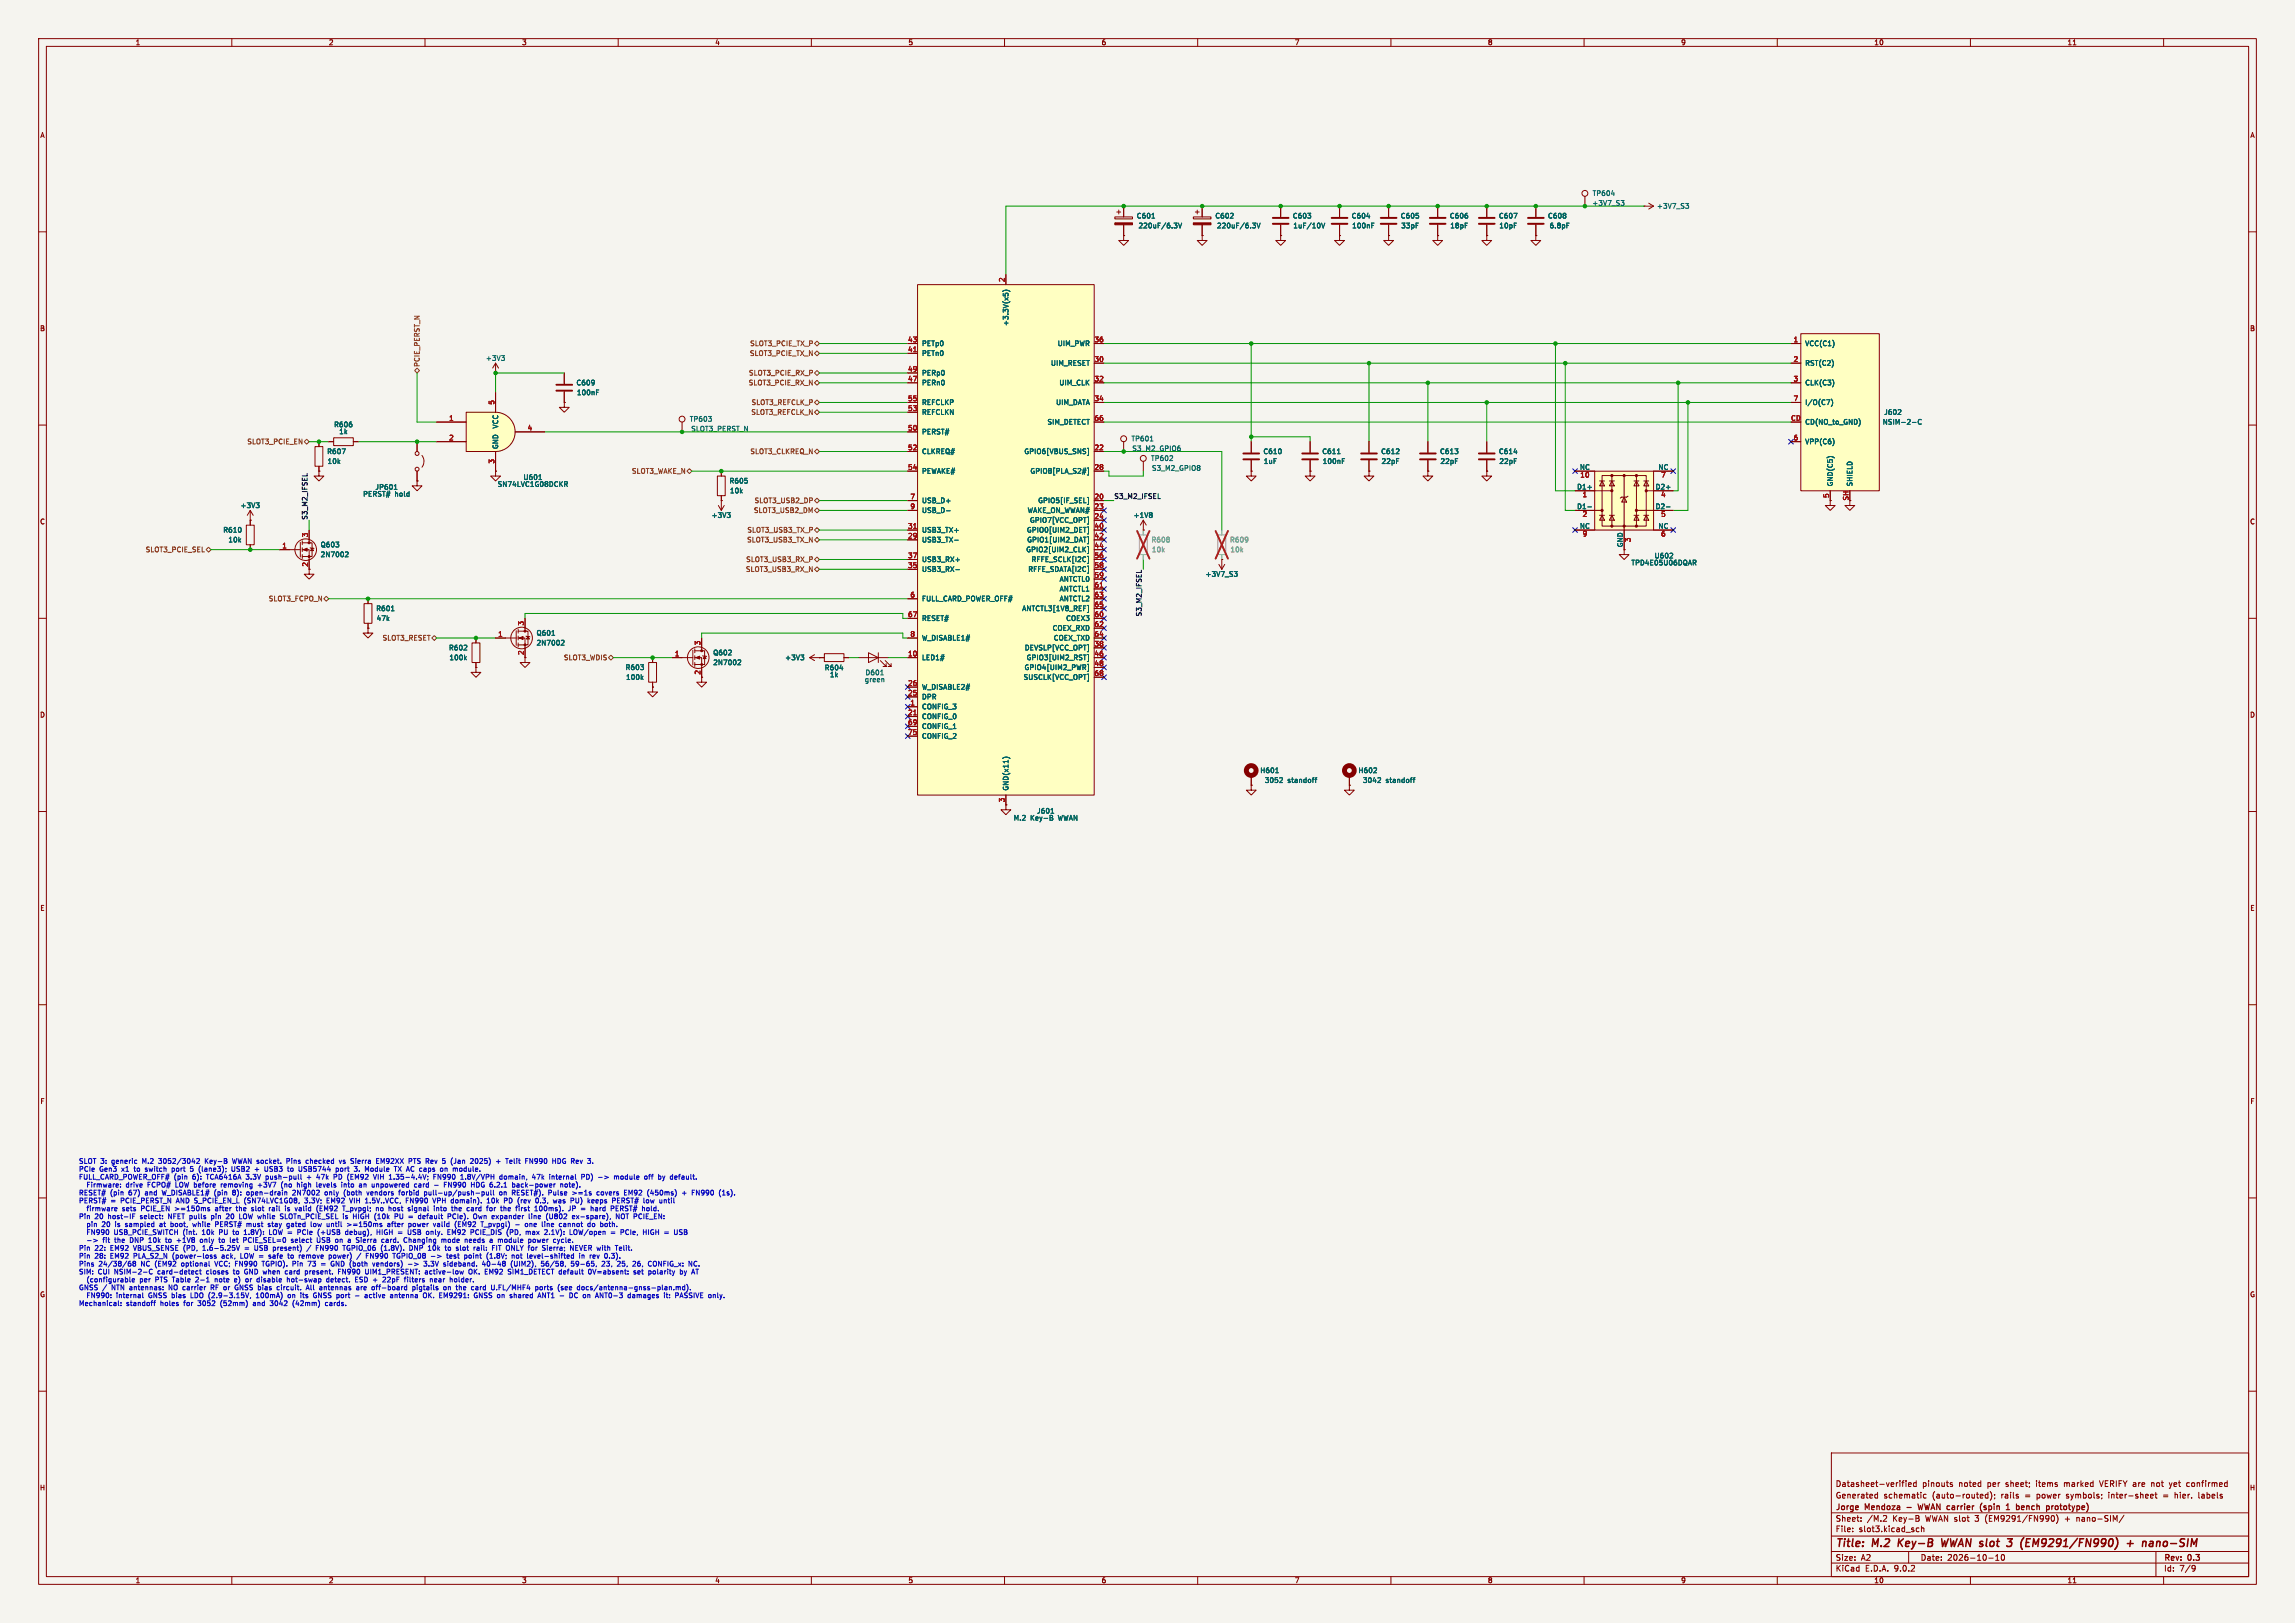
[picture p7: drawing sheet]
<svg xmlns="http://www.w3.org/2000/svg" width="594mm" height="420mm" viewBox="0 0 594 420" stroke-linecap="round" stroke-linejoin="round" font-family="sans-serif">
<defs><g id="words">
<g font-size="2.8" fill="#840000">
<text x="475" y="400.9">Title:</text>
<text x="484.7" y="400.9">M.2</text>
<text x="492.1" y="400.9">Key-B</text>
<text x="504.2" y="400.9">WWAN slot</text>
<text x="522.8" y="400.9">3</text>
<text x="527" y="400.9">(EM9291/FN990)</text>
<text x="555.4" y="400.9">+</text>
<text x="560.2" y="400.9">nano-SIM</text>
</g>
<g font-size="2.1" fill="#840000">
<text x="475" y="388">Generated</text>
<text x="475" y="385">Datasheet-verified</text>
<text x="487.5" y="388">schematic</text>
<text x="497.5" y="385">pinouts</text>
<text x="500.2" y="388">(auto-routed);</text>
<text x="507" y="385">noted</text>
<text x="514.5" y="385">per</text>
<text x="518.1" y="388">rails</text>
<text x="519.4" y="385">sheet;</text>
<text x="524.4" y="388">=</text>
<text x="527.4" y="385">items</text>
<text x="527.6" y="388">power</text>
<text x="534.8" y="385">marked</text>
<text x="535.4" y="388">symbols;</text>
<text x="544.2" y="385">VERIFY are</text>
<text x="546.5" y="388">inter-sheet</text>
<text x="557.8" y="385">not</text>
<text x="562.7" y="385">yet</text>
<text x="563.9" y="388">hier.</text>
<text x="567.3" y="385">confirmed</text>
<text x="570.2" y="388">labels</text>
<text x="475" y="394">Sheet:</text>
<text x="475" y="391.2">Jorge</text>
<text x="482.8" y="391.2">Mendoza</text>
<text x="483.2" y="394">/M.2</text>
<text x="490" y="394">Key-B</text>
<text x="494.2" y="391.2">-</text>
<text x="497.8" y="391.2">WWAN carrier</text>
<text x="498.5" y="394">WWAN slot</text>
<text x="511.6" y="394">3</text>
<text x="514.4" y="394">(EM9291/FN990)</text>
<text x="515" y="391.2">(spin</text>
<text x="522.4" y="391.2">1</text>
<text x="525.6" y="391.2">bench</text>
<text x="533.9" y="391.2">prototype)</text>
<text x="535.2" y="394">+</text>
<text x="538.3" y="394">nano-SIM/</text>
<text x="475" y="396.7">File:</text>
<text x="481.1" y="396.7">slot3.kicad_sch</text>
<text x="475" y="406.9">KiCad</text>
<text x="475" y="404.1">Size:</text>
<text x="481.7" y="404.1">A2</text>
<text x="482.7" y="406.9">E.D.A.</text>
<text x="490.3" y="406.9">9.0.2</text>
<text x="497" y="404.1">Date:</text>
<text x="504" y="404.1">2026-10-10</text>
<text x="560" y="404.3">Rev:</text>
<text x="560" y="406.9">Id:</text>
<text x="564.1" y="406.9">7/9</text>
<text x="566.4" y="404.3">0.3</text>
</g>
<g font-size="1.8" fill="#840000">
<text x="35" y="11.9">1</text>
<text x="85" y="11.9">2</text>
<text x="135" y="11.9">3</text>
<text x="185" y="11.9">4</text>
<text x="235" y="11.9">5</text>
<text x="285" y="11.9">6</text>
<text x="335" y="11.9">7</text>
<text x="385" y="11.9">8</text>
<text x="435" y="11.9">9</text>
<text x="485" y="11.9">10</text>
<text x="535" y="11.9">11</text>
<text x="10.3" y="35.9">A</text>
<text x="582.3" y="35.9">A</text>
<text x="10.3" y="85.9">B</text>
<text x="582.3" y="85.9">B</text>
<text x="478.5" y="129.6" transform="rotate(-90 478.5 129.6)">SH</text>
<text x="10.3" y="135.9">C</text>
<text x="582.3" y="135.9">C</text>
<text x="420.1" y="141.7" transform="rotate(-90 420.1 141.7)">GND</text>
<text x="79.8" y="146.8" transform="rotate(-90 79.8 146.8)">2</text>
<text x="181.4" y="174.7" transform="rotate(-90 181.4 174.7)">2</text>
<text x="10.3" y="185.9">D</text>
<text x="582.3" y="185.9">D</text>
<text x="10.3" y="235.9">E</text>
<text x="582.3" y="235.9">E</text>
<text x="10.3" y="285.9">F</text>
<text x="582.3" y="285.9">F</text>
<text x="10.3" y="335.9">G</text>
<text x="582.3" y="335.9">G</text>
<text x="10.2" y="385.9">H</text>
<text x="582.2" y="385.9">H</text>
<text x="35" y="409.9">1</text>
<text x="85" y="409.9">2</text>
<text x="135" y="409.9">3</text>
<text x="185" y="409.9">4</text>
<text x="235" y="409.9">5</text>
<text x="285" y="409.9">6</text>
<text x="335" y="409.9">7</text>
<text x="385" y="409.9">8</text>
<text x="435" y="409.9">9</text>
<text x="485" y="409.9">10</text>
<text x="535" y="409.9">11</text>
</g>
<g font-size="1.8" fill="#006464">
<text x="412" y="53.4">+3V7_S3</text>
<text x="412.1" y="50.9">TP604</text>
<text x="294.1" y="56.7">C601</text>
<text x="294.6" y="59.3">220uF/6.3V</text>
<text x="314.4" y="56.7">C602</text>
<text x="314.9" y="59.3">220uF/6.3V</text>
<text x="334.5" y="56.7">C603</text>
<text x="334.6" y="59.3">1uF/10V</text>
<text x="349.7" y="56.7">C604</text>
<text x="349.9" y="59.3">100nF</text>
<text x="362.4" y="56.7">C605</text>
<text x="362.6" y="59.3">33pF</text>
<text x="375.1" y="56.7">C606</text>
<text x="375.3" y="59.3">18pF</text>
<text x="387.8" y="56.7">C607</text>
<text x="388" y="59.3">10pF</text>
<text x="400.5" y="56.7">C608</text>
<text x="401" y="59.3">6.8pF</text>
<text x="428.7" y="54.2">+3V7_S3</text>
<text x="238.5" y="89.8">PETp0</text>
<text x="261.2" y="84.5" transform="rotate(-90 261.2 84.5)">+3.3V(x5)</text>
<text x="273.6" y="89.8">UIM_PWR</text>
<text x="467.1" y="89.8">VCC(C1)</text>
<text x="125.6" y="93.6">+3V3</text>
<text x="238.5" y="92.3">PETn0</text>
<text x="271.9" y="94.8">UIM_RESET</text>
<text x="467.1" y="94.8">RST(C2)</text>
<text x="149.1" y="99.9">C609</text>
<text x="238.5" y="97.4">PERp0</text>
<text x="238.5" y="99.9">PERn0</text>
<text x="274.1" y="99.9">UIM_CLK</text>
<text x="467.1" y="99.9">CLK(C3)</text>
<text x="149.2" y="102.5">100nF</text>
<text x="238.5" y="105">REFCLKP</text>
<text x="238.5" y="107.5">REFCLKN</text>
<text x="273.2" y="105">UIM_DATA</text>
<text x="467.1" y="105">I/O(C7)</text>
<text x="487.6" y="107.5">J602</text>
<text x="86.3" y="110.7">R606</text>
<text x="87.7" y="112.5">1k</text>
<text x="129.1" y="111" transform="rotate(-90 129.1 111)">VCC</text>
<text x="178.4" y="109.3">TP603</text>
<text x="178.8" y="111.9">SLOT3_PERST_N</text>
<text x="238.5" y="112.6">PERST#</text>
<text x="271" y="110.1">SIM_DETECT</text>
<text x="467.1" y="110.1">CD(NO_to_GND)</text>
<text x="487.2" y="110.1">NSIM-2-C</text>
<text x="84.6" y="117.7">R607</text>
<text x="129.1" y="116.3" transform="rotate(-90 129.1 116.3)">GND</text>
<text x="238.5" y="117.7">CLKREQ#</text>
<text x="265" y="117.7">GPIO6[VBUS_SNS]</text>
<text x="292.7" y="114.4">TP601</text>
<text x="293" y="116.9">S3_M2_GPIO6</text>
<text x="297.8" y="119.5">TP602</text>
<text x="326.9" y="117.7">C610</text>
<text x="342.1" y="117.7">C611</text>
<text x="357.4" y="117.7">C612</text>
<text x="372.6" y="117.7">C613</text>
<text x="387.8" y="117.7">C614</text>
<text x="467.1" y="115.2">VPP(C6)</text>
<text x="84.7" y="120.2">10k</text>
<text x="135.4" y="124.4">U601</text>
<text x="188.7" y="125.3">R605</text>
<text x="238.5" y="122.8">PEWAKE#</text>
<text x="266.6" y="122.8">GPIO8[PLA_S2#]</text>
<text x="298" y="122">S3_M2_GPIO8</text>
<text x="327" y="120.2">1uF</text>
<text x="342.2" y="120.2">100nF</text>
<text x="357.5" y="120.2">22pF</text>
<text x="372.7" y="120.2">22pF</text>
<text x="388" y="120.2">22pF</text>
<text x="408.8" y="121.7">NC</text>
<text x="429.1" y="121.7">NC</text>
<text x="474.6" y="126" transform="rotate(-90 474.6 126)">GND(C5)</text>
<text x="479.7" y="126" transform="rotate(-90 479.7 126)">SHIELD</text>
<text x="62.1" y="131.7">+3V3</text>
<text x="93.9" y="128.7">PERST#</text>
<text x="97" y="126.9">JP601</text>
<text x="102.2" y="128.7">hold</text>
<text x="128.7" y="126.2">SN74LVC1G08DCKR</text>
<text x="188.8" y="127.9">10k</text>
<text x="238.5" y="130.4">USB_D+</text>
<text x="268.6" y="130.4">GPIO5[IF_SEL]</text>
<text x="408.1" y="126.7">D1+</text>
<text x="408.1" y="131.8">D1-</text>
<text x="428.4" y="126.7">D2+</text>
<text x="428.4" y="131.8">D2-</text>
<text x="184" y="134.2">+3V3</text>
<text x="238.5" y="132.9">USB_D-</text>
<text x="265.8" y="132.9">WAKE_ON_WWAN#</text>
<text x="266.4" y="135.5">GPIO7[VCC_OPT]</text>
<text x="293.3" y="134.2">+1V8</text>
<text x="408.8" y="136.9">NC</text>
<text x="429.1" y="136.9">NC</text>
<text x="57.7" y="138">R610</text>
<text x="59" y="140.6">10k</text>
<text x="82.9" y="141.8">Q603</text>
<text x="238.5" y="138">USB3_TX+</text>
<text x="238.5" y="140.6">USB3_TX-</text>
<text x="265.5" y="143.1">GPIO2[UIM2_CLK]</text>
<text x="265.7" y="138">GPIO0[UIM2_DET]</text>
<text x="265.7" y="140.6">GPIO1[UIM2_DAT]</text>
<text x="82.9" y="144.4">2N7002</text>
<text x="238.5" y="145.6">USB3_RX+</text>
<text x="238.5" y="148.2">USB3_RX-</text>
<text x="266" y="148.2">RFFE_SDATA[I2C]</text>
<text x="266.9" y="145.6">RFFE_SCLK[I2C]</text>
<text x="311.9" y="149.5">+3V7_S3</text>
<text x="422.1" y="146.5">TPD4E05U06DQAR</text>
<text x="428.1" y="144.7">U602</text>
<text x="238.5" y="155.8">FULL_CARD_POWER_OFF#</text>
<text x="274.1" y="150.7">ANTCTL0</text>
<text x="274.1" y="153.3">ANTCTL1</text>
<text x="274.1" y="155.8">ANTCTL2</text>
<text x="97.3" y="158.3">R601</text>
<text x="97.4" y="160.9">47k</text>
<text x="238.5" y="160.9">RESET#</text>
<text x="264.5" y="158.3">ANTCTL3[1V8_REF]</text>
<text x="275.8" y="160.9">COEX3</text>
<text x="138.8" y="164.7">Q601</text>
<text x="138.8" y="167.2">2N7002</text>
<text x="238.5" y="166">W_DISABLE1#</text>
<text x="272.3" y="163.4">COEX_RXD</text>
<text x="272.6" y="166">COEX_TXD</text>
<text x="116.1" y="168.5">R602</text>
<text x="116.2" y="171">100k</text>
<text x="161.8" y="173.6">R603</text>
<text x="184.5" y="169.8">Q602</text>
<text x="184.5" y="172.3">2N7002</text>
<text x="203.1" y="171">+3V3</text>
<text x="213.3" y="173.7">R604</text>
<text x="238.5" y="171">LED1#</text>
<text x="265.1" y="173.6">GPIO4[UIM2_PWR]</text>
<text x="265.1" y="168.5">DEVSLP[VCC_OPT]</text>
<text x="265.6" y="171">GPIO3[UIM2_RST]</text>
<text x="161.9" y="176.1">100k</text>
<text x="214.7" y="175.5">1k</text>
<text x="223.7" y="176.7">green</text>
<text x="223.9" y="174.9">D601</text>
<text x="238.5" y="178.7">W_DISABLE2#</text>
<text x="264.8" y="176.1">SUSCLK[VCC_OPT]</text>
<text x="238.5" y="181.2">DPR</text>
<text x="238.5" y="183.7">CONFIG_3</text>
<text x="238.5" y="186.3">CONFIG_0</text>
<text x="238.5" y="188.8">CONFIG_1</text>
<text x="238.5" y="191.4">CONFIG_2</text>
<text x="326.1" y="200.3">H601</text>
<text x="327.2" y="202.8">3052</text>
<text x="333.3" y="202.8">standoff</text>
<text x="351.5" y="200.3">H602</text>
<text x="352.6" y="202.8">3042</text>
<text x="358.7" y="202.8">standoff</text>
<text x="261.2" y="204.7" transform="rotate(-90 261.2 204.7)">GND(x11)</text>
<text x="262.2" y="212.5">M.2</text>
<text x="266.7" y="212.5">Key-B</text>
<text x="268.3" y="210.7">J601</text>
<text x="274" y="212.5">WWAN</text>
</g>
<g font-size="1.8" fill="#a90000">
<text x="260.1" y="73.1" transform="rotate(-90 260.1 73.1)">2</text>
<text x="234.9" y="88.6">43</text>
<text x="283.2" y="88.6">36</text>
<text x="464.1" y="88.6">1</text>
<text x="234.9" y="91.2">41</text>
<text x="283.2" y="93.7">30</text>
<text x="464.1" y="93.7">2</text>
<text x="234.9" y="96.3">49</text>
<text x="234.9" y="98.8">47</text>
<text x="283.2" y="98.8">32</text>
<text x="464.1" y="98.8">3</text>
<text x="128" y="104.8" transform="rotate(-90 128 104.8)">5</text>
<text x="234.9" y="103.9">55</text>
<text x="234.9" y="106.4">53</text>
<text x="283.2" y="103.9">34</text>
<text x="464.1" y="103.9">7</text>
<text x="116.1" y="109">1</text>
<text x="136.5" y="111.5">4</text>
<text x="234.9" y="111.5">50</text>
<text x="283.2" y="109">66</text>
<text x="463.4" y="109">CD</text>
<text x="116.1" y="114">2</text>
<text x="234.9" y="116.6">52</text>
<text x="283.2" y="116.6">22</text>
<text x="464.1" y="114">6</text>
<text x="128" y="120.1" transform="rotate(-90 128 120.1)">3</text>
<text x="234.9" y="121.7">54</text>
<text x="283.2" y="121.7">28</text>
<text x="408.9" y="123.9">10</text>
<text x="429.8" y="123.9">7</text>
<text x="235.5" y="129.3">7</text>
<text x="235.5" y="131.8">9</text>
<text x="283.2" y="129.3">20</text>
<text x="283.2" y="131.8">23</text>
<text x="409.5" y="129">1</text>
<text x="429.8" y="129">4</text>
<text x="473.5" y="129" transform="rotate(-90 473.5 129)">5</text>
<text x="234.9" y="136.9">31</text>
<text x="283.2" y="134.4">24</text>
<text x="283.2" y="136.9">40</text>
<text x="409.5" y="134.1">2</text>
<text x="429.8" y="134.1">5</text>
<text x="73" y="142">1</text>
<text x="79.8" y="139.1" transform="rotate(-90 79.8 139.1)">3</text>
<text x="234.9" y="139.4">29</text>
<text x="283.2" y="139.4">42</text>
<text x="283.2" y="142">44</text>
<text x="409.5" y="139.1">9</text>
<text x="422.4" y="140.4" transform="rotate(-90 422.4 140.4)">3</text>
<text x="429.8" y="139.1">6</text>
<text x="234.9" y="144.5">37</text>
<text x="234.9" y="147.1">35</text>
<text x="283.2" y="144.5">56</text>
<text x="283.2" y="147.1">58</text>
<text x="283.2" y="149.6">59</text>
<text x="235.5" y="154.7">6</text>
<text x="283.2" y="152.1">61</text>
<text x="283.2" y="154.7">63</text>
<text x="135.6" y="162" transform="rotate(-90 135.6 162)">3</text>
<text x="234.9" y="159.8">67</text>
<text x="283.2" y="157.2">65</text>
<text x="283.2" y="159.8">60</text>
<text x="128.8" y="164.8">1</text>
<text x="181.4" y="167.1" transform="rotate(-90 181.4 167.1)">3</text>
<text x="235.5" y="164.8">8</text>
<text x="283.2" y="162.3">62</text>
<text x="283.2" y="164.8">64</text>
<text x="283.2" y="167.4">38</text>
<text x="135.6" y="169.6" transform="rotate(-90 135.6 169.6)">2</text>
<text x="174.6" y="169.9">1</text>
<text x="234.9" y="169.9">10</text>
<text x="283.2" y="169.9">46</text>
<text x="283.2" y="172.5">48</text>
<text x="234.9" y="177.5">26</text>
<text x="283.2" y="175">68</text>
<text x="234.9" y="180.1">25</text>
<text x="234.9" y="185.2">21</text>
<text x="235.5" y="182.6">1</text>
<text x="234.9" y="187.7">69</text>
<text x="234.9" y="190.2">75</text>
<text x="260.1" y="207.7" transform="rotate(-90 260.1 207.7)">3</text>
</g>
<g font-size="1.8" fill="#725600">
<text x="194" y="89.8">SLOT3_PCIE_TX_P</text>
<text x="108.8" y="95.1" transform="rotate(-90 108.8 95.1)">PCIE_PERST_N</text>
<text x="194" y="92.3">SLOT3_PCIE_TX_N</text>
<text x="193.7" y="99.9">SLOT3_PCIE_RX_N</text>
<text x="193.7" y="97.4">SLOT3_PCIE_RX_P</text>
<text x="194.3" y="107.5">SLOT3_REFCLK_N</text>
<text x="194.4" y="105">SLOT3_REFCLK_P</text>
<text x="63.9" y="115.2">SLOT3_PCIE_EN</text>
<text x="194.1" y="117.7">SLOT3_CLKREQ_N</text>
<text x="163.4" y="122.8">SLOT3_WAKE_N</text>
<text x="195.2" y="130.4">SLOT3_USB2_DP</text>
<text x="195" y="132.9">SLOT3_USB2_DM</text>
<text x="37.6" y="143.1">SLOT3_PCIE_SEL</text>
<text x="193.3" y="140.6">SLOT3_USB3_TX_N</text>
<text x="193.3" y="138">SLOT3_USB3_TX_P</text>
<text x="192.9" y="148.2">SLOT3_USB3_RX_N</text>
<text x="193" y="145.6">SLOT3_USB3_RX_P</text>
<text x="69.5" y="155.8">SLOT3_FCPO_N</text>
<text x="98.9" y="166">SLOT3_RESET</text>
<text x="145.8" y="171">SLOT3_WDIS</text>
</g>
<g font-size="1.8" fill="#0f0f0f">
<text x="288.3" y="129.2">S3_M2_IFSEL</text>
<text x="79.7" y="134.6" transform="rotate(-90 79.7 134.6)">S3_M2_IFSEL</text>
<text x="295.6" y="159.6" transform="rotate(-90 295.6 159.6)">S3_M2_IFSEL</text>
</g>
<g font-size="1.8" fill="#939391">
<text x="297.9" y="140.6">R608</text>
<text x="298" y="143.1">10k</text>
<text x="318.2" y="140.6">R609</text>
<text x="318.4" y="143.1">10k</text>
</g>
<g font-size="1.8" fill="#0000c2">
<text x="20.3" y="301.5">SLOT 3:</text>
<text x="20.3" y="303.5">PCIe</text>
<text x="20.3" y="305.6">FULL_CARD_POWER_OFF# (pin</text>
<text x="25.7" y="303.5">Gen3</text>
<text x="29" y="301.5">generic</text>
<text x="31.6" y="303.5">x1</text>
<text x="35" y="303.5">to</text>
<text x="37.1" y="301.5">M.2</text>
<text x="38.1" y="303.5">switch</text>
<text x="41.6" y="301.5">3052/3042</text>
<text x="45.2" y="303.5">port</text>
<text x="49.9" y="305.6">6):</text>
<text x="50.1" y="303.5">5</text>
<text x="52.5" y="303.5">(lane3);</text>
<text x="53.8" y="301.5">Key-B</text>
<text x="53.8" y="305.6">TCA6416A</text>
<text x="61.1" y="301.5">WWAN socket.</text>
<text x="61.3" y="303.5">USB2</text>
<text x="64.2" y="305.6">3.3V</text>
<text x="67.4" y="303.5">+</text>
<text x="69.5" y="305.6">push-pull</text>
<text x="70.2" y="303.5">USB3</text>
<text x="75.5" y="301.5">Pins</text>
<text x="76.4" y="303.5">to</text>
<text x="79.4" y="303.5">USB5744</text>
<text x="80.3" y="305.6">+</text>
<text x="80.7" y="301.5">checked</text>
<text x="83.1" y="305.6">47k</text>
<text x="87.7" y="305.6">PD</text>
<text x="89.2" y="303.5">port</text>
<text x="89.5" y="301.5">vs</text>
<text x="91.4" y="305.6">(EM92</text>
<text x="92.7" y="301.5">Sierra</text>
<text x="94.2" y="303.5">3.</text>
<text x="97.2" y="303.5">Module</text>
<text x="98.4" y="305.6">VIH</text>
<text x="99.5" y="301.5">EM92XX</text>
<text x="102.6" y="305.6">1.35-4.4V;</text>
<text x="105" y="303.5">TX AC caps</text>
<text x="108.1" y="301.5">PTS Rev</text>
<text x="114.3" y="305.6">FN990</text>
<text x="117.2" y="301.5">5</text>
<text x="117.5" y="303.5">on</text>
<text x="119.6" y="301.5">(Jan</text>
<text x="121" y="303.5">module.</text>
<text x="121.5" y="305.6">1.8V/VPH</text>
<text x="124.9" y="301.5">2025)</text>
<text x="131.7" y="301.5">+</text>
<text x="131.8" y="305.6">domain,</text>
<text x="134.5" y="301.5">Telit</text>
<text x="139.7" y="301.5">FN990</text>
<text x="140.5" y="305.6">47k</text>
<text x="145.1" y="305.6">internal</text>
<text x="146.9" y="301.5">HDG Rev</text>
<text x="153.6" y="305.6">PD)</text>
<text x="158.2" y="305.6">-&gt;</text>
<text x="162.5" y="305.6">module</text>
<text x="170.6" y="305.6">off</text>
<text x="174.3" y="305.6">by</text>
<text x="177.6" y="305.6">default.</text>
<text x="20.3" y="309.7">RESET#</text>
<text x="20.3" y="311.7">PERST#</text>
<text x="22.7" y="307.6">Firmware:</text>
<text x="28.5" y="309.7">(pin</text>
<text x="28.6" y="311.7">=</text>
<text x="31.4" y="311.7">PCIE_PERST_N</text>
<text x="33" y="307.6">drive</text>
<text x="33.4" y="309.7">67)</text>
<text x="37.9" y="309.7">and</text>
<text x="38.7" y="307.6">FCPO#</text>
<text x="42.5" y="309.7">W_DISABLE1#</text>
<text x="46" y="311.7">AND S_PCIE_EN_L</text>
<text x="46.1" y="307.6">LOW before</text>
<text x="56.2" y="309.7">(pin</text>
<text x="58.3" y="307.6">removing</text>
<text x="61.1" y="309.7">8):</text>
<text x="63.9" y="311.7">(SN74LVC1G08,</text>
<text x="64.9" y="309.7">open-drain</text>
<text x="68" y="307.6">+3V7</text>
<text x="74.3" y="307.6">(no</text>
<text x="77" y="309.7">2N7002</text>
<text x="78.6" y="307.6">high</text>
<text x="79.8" y="311.7">3.3V;</text>
<text x="83.8" y="307.6">levels</text>
<text x="85.6" y="309.7">only</text>
<text x="85.7" y="311.7">EM92</text>
<text x="90.5" y="307.6">into</text>
<text x="90.7" y="309.7">(both</text>
<text x="91.9" y="311.7">VIH</text>
<text x="95.3" y="307.6">an</text>
<text x="96.1" y="311.7">1.5V..VCC,</text>
<text x="96.9" y="309.7">vendors</text>
<text x="98.8" y="307.6">unpowered</text>
<text x="105.4" y="309.7">forbid</text>
<text x="106.8" y="311.7">FN990</text>
<text x="110" y="307.6">card</text>
<text x="112.1" y="309.7">pull-up/push-pull</text>
<text x="114" y="311.7">VPH domain).</text>
<text x="115.3" y="307.6">-</text>
<text x="118.1" y="307.6">FN990</text>
<text x="125.3" y="307.6">HDG 6.2.1</text>
<text x="128.4" y="311.7">10k</text>
<text x="131.8" y="309.7">on</text>
<text x="133" y="311.7">PD</text>
<text x="135.2" y="309.7">RESET#).</text>
<text x="136.3" y="307.6">back-power</text>
<text x="136.7" y="311.7">(rev</text>
<text x="141.6" y="311.7">0.3,</text>
<text x="144.9" y="309.7">Pulse</text>
<text x="146.4" y="311.7">was</text>
<text x="149" y="307.6">note).</text>
<text x="151" y="311.7">PU)</text>
<text x="151.3" y="309.7">&gt;=1s</text>
<text x="155.7" y="311.7">keeps</text>
<text x="157.8" y="309.7">covers</text>
<text x="162.2" y="311.7">PERST#</text>
<text x="165.1" y="309.7">EM92</text>
<text x="170.5" y="311.7">low</text>
<text x="171.3" y="309.7">(450ms)</text>
<text x="174.8" y="311.7">until</text>
<text x="180.5" y="309.7">+</text>
<text x="183.2" y="309.7">FN990</text>
<text x="190.5" y="309.7">(1s).</text>
<text x="20.3" y="315.8">Pin</text>
<text x="22.7" y="313.7">firmware</text>
<text x="22.7" y="317.8">pin</text>
<text x="24.5" y="315.8">20</text>
<text x="26.7" y="317.8">20</text>
<text x="28.1" y="315.8">host-IF</text>
<text x="30.3" y="317.8">is</text>
<text x="32" y="313.7">sets</text>
<text x="33.1" y="317.8">sampled</text>
<text x="36.6" y="315.8">select:</text>
<text x="37" y="313.7">PCIE_EN</text>
<text x="42.2" y="317.8">at</text>
<text x="44.1" y="315.8">NFET pulls</text>
<text x="45.3" y="317.8">boot,</text>
<text x="45.9" y="313.7">&gt;=150ms</text>
<text x="51.2" y="317.8">while</text>
<text x="55.6" y="315.8">pin</text>
<text x="56.6" y="313.7">after</text>
<text x="57.2" y="317.8">PERST#</text>
<text x="59.7" y="315.8">20</text>
<text x="62.3" y="313.7">the</text>
<text x="63.3" y="315.8">LOW while</text>
<text x="65.5" y="317.8">must</text>
<text x="66.4" y="313.7">slot</text>
<text x="71.1" y="313.7">rail</text>
<text x="71.3" y="317.8">stay</text>
<text x="74.2" y="315.8">SLOTn_PCIE_SEL</text>
<text x="75.5" y="313.7">is</text>
<text x="76.3" y="317.8">gated</text>
<text x="78.3" y="313.7">valid</text>
<text x="82.8" y="317.8">low</text>
<text x="84" y="313.7">(EM92</text>
<text x="87.1" y="317.8">until</text>
<text x="90.7" y="315.8">is</text>
<text x="91.1" y="313.7">T_pvpgl;</text>
<text x="92.6" y="317.8">&gt;=150ms</text>
<text x="93.5" y="315.8">HIGH</text>
<text x="99.2" y="315.8">(10k</text>
<text x="99.8" y="313.7">no</text>
<text x="103.2" y="317.8">after</text>
<text x="103.3" y="313.7">host</text>
<text x="104.7" y="315.8">PU</text>
<text x="108.5" y="315.8">=</text>
<text x="108.5" y="313.7">signal</text>
<text x="108.9" y="317.8">power</text>
<text x="111.2" y="315.8">default</text>
<text x="115.5" y="313.7">into</text>
<text x="115.5" y="317.8">valid</text>
<text x="119" y="315.8">PCIe).</text>
<text x="120.3" y="313.7">the</text>
<text x="121.2" y="317.8">(EM92</text>
<text x="124.4" y="313.7">card</text>
<text x="125.9" y="315.8">Own</text>
<text x="128.3" y="317.8">T_pvpgl)</text>
<text x="129.7" y="313.7">for</text>
<text x="130.9" y="315.8">expander</text>
<text x="133.6" y="313.7">the</text>
<text x="137.3" y="317.8">-</text>
<text x="137.7" y="313.7">first</text>
<text x="140.1" y="317.8">one</text>
<text x="140.6" y="315.8">line</text>
<text x="142.7" y="313.7">100ms).</text>
<text x="144.6" y="317.8">line</text>
<text x="145.3" y="315.8">(U802</text>
<text x="149.3" y="317.8">cannot</text>
<text x="151.7" y="313.7">JP</text>
<text x="152.3" y="315.8">ex-spare),</text>
<text x="155.1" y="313.7">=</text>
<text x="156.9" y="317.8">do</text>
<text x="157.9" y="313.7">hard</text>
<text x="160.3" y="317.8">both.</text>
<text x="163.3" y="313.7">PERST#</text>
<text x="163.8" y="315.8">NOT PCIE_EN:</text>
<text x="20.3" y="324">Pin</text>
<text x="22.7" y="319.9">FN990</text>
<text x="22.7" y="321.9">-&gt;</text>
<text x="24.5" y="324">22:</text>
<text x="27" y="321.9">fit</text>
<text x="28.7" y="324">EM92</text>
<text x="29.9" y="319.9">USB_PCIE_SWITCH</text>
<text x="30.2" y="321.9">the</text>
<text x="34.3" y="321.9">DNP</text>
<text x="34.9" y="324">VBUS_SENSE</text>
<text x="39.4" y="321.9">10k</text>
<text x="44" y="321.9">to</text>
<text x="47" y="321.9">+1V8</text>
<text x="47.9" y="319.9">(int.</text>
<text x="48" y="324">(PD,</text>
<text x="53" y="319.9">10k</text>
<text x="53.1" y="324">1.6-5.25V</text>
<text x="53.3" y="321.9">only</text>
<text x="57.6" y="319.9">PU</text>
<text x="58.4" y="321.9">to</text>
<text x="61.4" y="319.9">to</text>
<text x="61.4" y="321.9">let</text>
<text x="64.5" y="319.9">1.8V):</text>
<text x="65.1" y="321.9">PCIE_SEL=0</text>
<text x="67" y="324">USB</text>
<text x="71.2" y="319.9">LOW =</text>
<text x="72" y="324">present)</text>
<text x="77.7" y="321.9">select</text>
<text x="78.9" y="319.9">PCIe</text>
<text x="81" y="324">/</text>
<text x="83.5" y="324">FN990</text>
<text x="84.3" y="319.9">(+USB</text>
<text x="84.5" y="321.9">USB</text>
<text x="89.5" y="321.9">on</text>
<text x="90.7" y="324">TGPIO_06</text>
<text x="91.7" y="319.9">debug),</text>
<text x="93" y="321.9">a</text>
<text x="95.3" y="321.9">Sierra</text>
<text x="100" y="319.9">HIGH</text>
<text x="100.7" y="324">(1.8V).</text>
<text x="102.1" y="321.9">card.</text>
<text x="105.7" y="319.9">=</text>
<text x="108.1" y="321.9">Changing</text>
<text x="108.3" y="324">DNP</text>
<text x="108.5" y="319.9">USB</text>
<text x="113.3" y="324">10k</text>
<text x="113.5" y="319.9">only.</text>
<text x="118" y="324">to</text>
<text x="118" y="321.9">mode</text>
<text x="119.2" y="319.9">EM92</text>
<text x="121" y="324">slot</text>
<text x="124.3" y="321.9">needs</text>
<text x="125.4" y="319.9">PCIE_DIS</text>
<text x="125.7" y="324">rail:</text>
<text x="130.7" y="324">FIT ONLY for</text>
<text x="130.9" y="321.9">a</text>
<text x="133.2" y="321.9">module</text>
<text x="134.9" y="319.9">(PD,</text>
<text x="140" y="319.9">max</text>
<text x="141.3" y="321.9">power</text>
<text x="144.3" y="324">Sierra;</text>
<text x="145.1" y="319.9">2.1V):</text>
<text x="148" y="321.9">cycle.</text>
<text x="151.7" y="324">NEVER with</text>
<text x="151.8" y="319.9">LOW/open</text>
<text x="162.7" y="319.9">=</text>
<text x="165.4" y="319.9">PCIe,</text>
<text x="171.4" y="319.9">HIGH</text>
<text x="177.1" y="319.9">=</text>
<text x="20.3" y="326">Pin</text>
<text x="20.3" y="328.1">Pins</text>
<text x="24.5" y="326">28:</text>
<text x="25.5" y="328.1">24/38/68</text>
<text x="28.7" y="326">EM92</text>
<text x="34.9" y="326">PLA_S2_N</text>
<text x="36.6" y="328.1">NC (EM92</text>
<text x="45.1" y="326">(power-loss</text>
<text x="47.4" y="328.1">optional</text>
<text x="56.4" y="328.1">VCC; FN990</text>
<text x="58.1" y="326">ack,</text>
<text x="63.1" y="326">LOW =</text>
<text x="69" y="328.1">TGPIO).</text>
<text x="70.9" y="326">safe</text>
<text x="76" y="326">to</text>
<text x="77" y="328.1">Pin</text>
<text x="79.1" y="326">remove</text>
<text x="81.2" y="328.1">73</text>
<text x="84.8" y="328.1">=</text>
<text x="87" y="326">power)</text>
<text x="87.6" y="328.1">GND (both</text>
<text x="94.5" y="326">/</text>
<text x="97" y="326">FN990</text>
<text x="98.8" y="328.1">vendors)</text>
<text x="104.3" y="326">TGPIO_08</text>
<text x="108.1" y="328.1">-&gt;</text>
<text x="112.4" y="328.1">3.3V</text>
<text x="114.3" y="326">-&gt;</text>
<text x="117.7" y="328.1">sideband.</text>
<text x="118.6" y="326">test</text>
<text x="123.3" y="326">point</text>
<text x="128" y="328.1">40-48</text>
<text x="129.3" y="326">(1.8V;</text>
<text x="135.6" y="328.1">(UIM2),</text>
<text x="136" y="326">not</text>
<text x="140.2" y="326">level-shifted</text>
<text x="143.6" y="328.1">56/58,</text>
<text x="151.6" y="328.1">59-65,</text>
<text x="153.9" y="326">in</text>
<text x="156.8" y="326">rev</text>
<text x="159.8" y="328.1">23,</text>
<text x="160.8" y="326">0.3).</text>
<text x="163.9" y="328.1">25,</text>
<text x="168.1" y="328.1">26,</text>
<text x="172.3" y="328.1">CONFIG_x:</text>
<text x="20.3" y="330.1">SIM:</text>
<text x="20.3" y="334.2">GNSS /</text>
<text x="22.7" y="332.1">(configurable</text>
<text x="25.4" y="330.1">CUI</text>
<text x="29" y="334.2">NTN antennas:</text>
<text x="29.7" y="330.1">NSIM-2-C</text>
<text x="36.5" y="332.1">per</text>
<text x="40.7" y="332.1">PTS Table</text>
<text x="41.1" y="330.1">card-detect</text>
<text x="44.2" y="334.2">NO carrier</text>
<text x="51.5" y="332.1">2-1</text>
<text x="53.9" y="330.1">closes</text>
<text x="55.5" y="334.2">RF or</text>
<text x="56.7" y="332.1">note</text>
<text x="61.1" y="330.1">to</text>
<text x="62" y="332.1">e)</text>
<text x="62.1" y="334.2">GNSS bias</text>
<text x="64.2" y="330.1">GND when</text>
<text x="65.1" y="332.1">or</text>
<text x="68.2" y="332.1">disable</text>
<text x="73.4" y="334.2">circuit.</text>
<text x="75.1" y="330.1">card</text>
<text x="76.2" y="332.1">hot-swap</text>
<text x="80.4" y="330.1">present.</text>
<text x="81.2" y="334.2">All</text>
<text x="84.8" y="334.2">antennas</text>
<text x="86.6" y="332.1">detect.</text>
<text x="89.2" y="330.1">FN990</text>
<text x="94.3" y="332.1">ESD +</text>
<text x="94.6" y="334.2">are</text>
<text x="96.5" y="330.1">UIM1_PRESENT:</text>
<text x="98.8" y="334.2">off-board</text>
<text x="101.8" y="332.1">22pF</text>
<text x="107.6" y="332.1">filters</text>
<text x="109.5" y="334.2">pigtails</text>
<text x="112.1" y="330.1">active-low</text>
<text x="114.4" y="332.1">near</text>
<text x="117.7" y="334.2">on</text>
<text x="119.8" y="332.1">holder.</text>
<text x="121.2" y="334.2">the</text>
<text x="123.7" y="330.1">OK.</text>
<text x="125.3" y="334.2">card</text>
<text x="128" y="330.1">EM92</text>
<text x="130.7" y="334.2">U.FL/MHF4</text>
<text x="134.2" y="330.1">SIM1_DETECT default</text>
<text x="142.3" y="334.2">ports</text>
<text x="148.3" y="334.2">(see</text>
<text x="153.5" y="334.2">docs/antenna-gnss-plan.md).</text>
<text x="155.4" y="330.1">0V=absent:</text>
<text x="167.4" y="330.1">set</text>
<text x="171.4" y="330.1">polarity</text>
<text x="179.7" y="330.1">by</text>
<text x="20.3" y="338.3">Mechanical:</text>
<text x="22.7" y="336.2">FN990:</text>
<text x="30.5" y="336.2">internal</text>
<text x="32.7" y="338.3">standoff</text>
<text x="39" y="336.2">GNSS bias</text>
<text x="41.7" y="338.3">holes</text>
<text x="47.9" y="338.3">for</text>
<text x="50.3" y="336.2">LDO (2.9-3.15V,</text>
<text x="51.7" y="338.3">3052</text>
<text x="57.7" y="338.3">(52mm)</text>
<text x="66.4" y="338.3">and</text>
<text x="67.6" y="336.2">100mA)</text>
<text x="71" y="338.3">3042</text>
<text x="76" y="336.2">on</text>
<text x="77" y="338.3">(42mm)</text>
<text x="79.5" y="336.2">its</text>
<text x="83" y="336.2">GNSS port</text>
<text x="85.7" y="338.3">cards.</text>
<text x="94.2" y="336.2">-</text>
<text x="96.9" y="336.2">active</text>
<text x="103.7" y="336.2">antenna</text>
<text x="112.5" y="336.2">OK.</text>
<text x="116.8" y="336.2">EM9291:</text>
<text x="126.1" y="336.2">GNSS on</text>
<text x="135.7" y="336.2">shared</text>
<text x="143.2" y="336.2">ANT1</text>
<text x="149" y="336.2">-</text>
<text x="151.8" y="336.2">DC on</text>
<text x="158.9" y="336.2">ANT0-3</text>
<text x="167.5" y="336.2">damages</text>
<text x="177.1" y="336.2">it:</text>
<text x="180.2" y="336.2">PASSIVE only.</text>
</g>
</g></defs>
<path d="M0 0h594v420h-594z" fill="#f5f4ef" stroke="#f5f4ef" stroke-width=".26"/>
<g fill="none" stroke="#840000" stroke-width=".26">
<path d="M10 10h574v400h-574zM12 12h570v396h-570zM60 10v2M110 10v2M160 10v2M210 10v2M260 10v2M310 10v2M360 10v2M410 10v2M460 10v2M510 10v2"/>
<path d="M536.6 11.6h.7M560 10v2M288.5 56.1h4.6v.5h-4.6zM289.1 54.9h1M289.6 54.4v1M290.8 53.3v2.8M290.8 58.2v2.8M372.1 53.3v2.8M372.1 58.2v2.8M384.8 53.3v2.8M384.8 58.2v2.8M10 60h2"/>
<path d="M372.1 61v1.2h1.3l-1.3 1.3-1.3-1.3h1.3M372.1 61h.1M384.8 61v1.2h1.3l-1.3 1.3-1.3-1.3h1.3M384.8 61h.1M582 60h2M10 110h2M107.9 114.3v2.5M109.2 117.9l.4 .7 .1 .9-.5 1.4M339.1 114.3v2.8M339.1 119.1v2.8M354.3 114.3v2.8M354.3 119.1v2.8"/>
<path d="M582 110h2M63.8 135.9h2v5.1h-2zM64.8 134.6h.1M64.8 132.1v3.8M64.8 132.1l-.8 1.3M64.8 132.1l.7 1.3M107.9 124.5v1.2h1.3l-1.3 1.3-1.2-1.3h1.2M107.9 124.5h.1M107.9 121.9v2.6M339.1 121.9v1.3h1.3l-1.3 1.3-1.3-1.3h1.3M339.1 121.9h.1M354.3 121.9v1.3h1.3l-1.3 1.3-1.2-1.3h1.2"/>
<path d="M354.3 121.9h.1M64.8 141v1.2M10 160h2M582 160h2M10 210h2M582 210h2M10 260h2M582 260h2M10 310h2M582 310h2M10 360h2M474 376h108v32h-108z"/>
<path d="M582 360h2M474 397.5h108M474 391.5h108M479.5 396.2v.2M479.5 395.4v.2M481.7 393.5v.2M481.7 392.7v.2M485.4 387.6h.6M485.4 386.7h.6M486 386.2v1.5M487.7 392.2h.5l.1 .4-.9 1.1h.9M492.2 383.7h.6"/>
<path d="M492.8 383.2h-.3M493.3 383.2v.1M493.3 383.7v1M494 384.2l.7-.2-.1-.3h-.4l-.2 .2v.7h.6M495.9 392.2l.7 .1 .1 .3-.3 .3M495.9 392.9h.5M496 383.7h-.5l-.3 .3 .2 .6h.6M496 383.2v1.5M496 396.1l.2 .3 .5-.1M496.4 392.9l.3 .3v.3l-.8 .2M496.7 395.4h-.5l-.2 .3M497.3 395.5l.6-.1 .1 1"/>
<path d="M497.3 394.9v1.5M498.5 386.7h-.4l-.3 .3 .2 .6h.5M504.8 383.7h.5M504.8 384.1l.6 .3-.1 .2-.4 .1M514.5 386.7h-.4l-.3 .3 .2 .6h.5M514.5 386.2v1.5M515.2 386a1.74 1.74 0 0 1-.1 2.2M516.2 386.7v.2M516.3 387.6l-.1 .3M531 392.5l.2-.3a.8 .8 0 0 1 .6 .7 .8 .8 0 0 1-.6 .8l-.2-.3M532.2 392a1.72 1.72 0 0 1 0 2.2M537.5 392.7v1"/>
<path d="M537.7 392.7l-.2 .1M543.4 383.2l.5 1.5M545.8 386.2v.1M545.8 386.7v1M549.7 392.1l-1.2 1.9M556.8 386.7h.4l.1 .3-.7 .2M556.9 383.7v1M557.2 387.6l-.4 .1M557.3 383.7l-.4 .1M557.7 386.7h.6M558 386.2v1.3l.3 .2M560 386.9h1.1"/>
<path d="M560 387.3h1.1M561.5 383.7l.3 1M561.8 384.7l-.3 .5M562.2 383.7l-.4 1M563 386.2v1.5M563.4 386.7l-.4 .1M566.1 383.7h.6M566.1 384.6h.6M569.1 386.2v1.3l.2 .2M60 408v2M110 408v2M160 408v2"/>
<path d="M210 408v2M260 408v2M310 408v2M360 408v2M410 408v2M460 408v2M474 404.5h108M474 401.5h108M494 401.5v3M510 408v2M514.7 403.2h1.2M516.5 403.8h.9"/>
<path d="M516.5 402.7l.5-.4v1.5M518.1 402.4l.2-.1a.8 .8 0 0 1 .5 .7 .8 .8 0 0 1-.5 .8l-.3-.6zM536.6 409.6h.7M558 401.5v6.5M560 408v2M567.6 405.1l.5 .1 .1 .7-.3 .6-.4 .1M568.2 405.7l-.6 .3"/>
<circle cx="107.9" cy="117.3" r=".51"/>
<circle cx="107.9" cy="121.4" r=".51"/>
</g>
<path d="M491.5 398.2l-.2 2M492.6 398.2l-1.2 1.1M502.6 398.2l.2 2 .5-1.4 .2 1.4 .8-2M523.8 397.9l-.1 .1M524.6 398.2h.9M526.4 398.2l-.3 2M550.6 399.4h1.5M551.4 398.7l-.1 1.5M554.7 398.9l-.2 1.3M558.3 399.1l.3-.2 .4 .1v1.2M558.3 398.9l-.2 1.3" fill="none" stroke="#840000" stroke-width=".4"/>
<path d="M496.4 389.2l.4 1.5 .3-1.1 .2 1.1M514.1 389.7h-.4l-.2 .2 .1 .2 .5 .1v.4h-.6M523.8 389.7l.1 .3-.7 .2M524.6 389.7v1M525 389.7l-.4 .1M532.2 389.7l.5 .3-.1 .5-.4 .2M533.1 389.7h.6M533.3 389.2l.1 1.4" fill="none" stroke="#840000" stroke-width=".3"/>
<path d="M370.1 56.4h4M370.1 57.9h4M382.8 56.4h4M382.8 57.9h4M337.1 117.3h4M337.1 118.9h4M352.3 117.3h4.1M352.3 118.9h4.1" fill="none" stroke="#840000" stroke-width=".51"/>
<path d="M298.1 56.5h.8M303.9 57.7h.7l-.4 .5 .4 .1v.5l-.2 .2h-.4M305 57.7l.4 1.3 .4-1.3M391.8 55.2h.8l-.5 1.3M346.1 117.4h.8M347.4 119.3h.4M347.4 118.7h.6M66.3 130.1h.8l-.5 .5M66.8 130.6l.3 .2-.3 .6M102 126.6h.8M102.3 125.6l.1-.2v1.2" fill="none" stroke="#006464" stroke-width=".26"/>
<path d="M288.5 57.7h4.6v.5h-4.6z" fill="#840000" stroke="#840000" stroke-width=".26"/>
<path d="M237.5 73.7h45.7v132h-45.7z" fill="#ffffc2"/>
<g fill="none" stroke="#840000" stroke-width=".26">
<path d="M237.5 73.7h45.7v132h-45.7zM260.3 71.1v2.6M234.9 88.9h2.6M234.9 91.4h2.6M234.9 96.5h2.6M234.9 99.1h2.6M283.2 88.9h2.5M283.2 99.1h2.5M283.2 94h2.5M81.5 115.6h2.1v5.1h-2.1zM82.5 114.3v1.3M85.1 114.3h1.3"/>
<path d="M86.4 113.3h5v2h-5zM91.4 114.3h1.3M234.9 104.1h2.6M234.9 106.7h2.6M234.9 111.8h2.6M234.9 116.8h2.6M283.2 104.1h2.5M283.2 116.8h2.5M283.2 109.2h2.5M82.5 121.9v1.3h1.3l-1.3 1.3-1.2-1.3h1.2M82.5 121.9h.1M82.5 120.7v1.2"/>
<path d="M128.3 121.9v1.3h1.2l-1.2 1.3-1.3-1.3h1.3M128.3 121.9h.1M234.9 121.9h2.6M234.9 129.5h2.6M234.9 132.1h2.6M234.9 137.2h2.6M234.9 139.7h2.6M283.2 121.9h2.5M283.2 129.5h2.5M283.2 132.1h2.5M283.2 137.2h2.5M283.2 139.7h2.5"/>
<path d="M283.2 134.6h2.5M234.9 144.8h2.6M234.9 147.3h2.6M234.9 154.9h2.6M283.2 144.8h2.5M283.2 147.3h2.5M283.2 154.9h2.5M283.2 142.2h2.5M283.2 149.9h2.5M283.2 152.4h2.5M283.2 157.5h2.5M234.9 160h2.6"/>
<path d="M234.9 165.1h2.6M234.9 170.2h2.6M234.9 177.8h2.6M283.2 160h2.5M283.2 165.1h2.5M283.2 170.2h2.5M283.2 162.6h2.5M283.2 167.6h2.5M283.2 172.7h2.5M283.2 175.3h2.5M234.9 180.3h2.6M234.9 182.9h2.6"/>
<path d="M234.9 185.4h2.6M234.9 188h2.6M234.9 190.5h2.6M260.3 205.7v2.6"/>
</g>
<path d="M236.5 91h.7M236.5 136.7h.7M284.7 152h.7M236.5 185h.7" fill="none" stroke="#a90000" stroke-width=".26"/>
<g fill="none" stroke="#006464" stroke-width=".26">
<path d="M259.5 75.4a1.46 1.46 0 0 1 1.9 0M259.7 75.9v.6M260.1 76.4l.3-.5 .5 .1v.4M88.5 116.1h.9l-.6 1.3M281.4 116h.3v1.8h-.3M245 132.2h.9M247.1 137.3h.9M247.1 139.8h.9M280.1 122.2h.9M280.2 121.7h.9M281 121.1l-.4 1.6M281.4 121.1h.3v1.8h-.3"/>
<path d="M281.4 128.7h.3v1.8h-.3M281.4 133.8h.3v1.8h-.3M281.4 136.3h.3v1.9h-.3M281.4 138.9h.3v1.8h-.3M247.4 144.9h.9M247.4 147.4h.9M281.4 141.4h.3v1.8h-.3M281.4 144h.3v1.8h-.3M281.4 156.7h.3v1.8h-.3M281.4 171.9h.3v1.8h-.3M281.7 169.4v1.8h-.3M259.5 196.3a1.46 1.46 0 0 1 1.9 0"/>
<path d="M271.8 211.6h.4M272 210.5h.7M272.2 211.6l.3 .2-.1 .3-.6 .2M272.4 211.1v.3l-.2 .2"/>
</g>
<path d="M466.1 86.4h20.3v40.6h-20.3z" fill="#ffffc2"/>
<path d="M128.3 96.5h.1M128.3 94l-.8 1.3M128.3 94l.7 1.3M128.3 94v2.5M463.5 88.9h2.6M463.5 94h2.6M463.5 99.1h2.6M466.1 86.4h20.3v40.6h-20.3zM463.5 104.1h2.6M463.5 114.3h2.6M473.7 127v2.5" fill="none" stroke="#840000" stroke-width=".26"/>
<path d="M129.8 92h.8l-.5 .5M130.3 92.5l.3 .2-.3 .6M474.5 98.4l.1 .6-.1 .9M472.8 103.4h.8l-.5 1.3M474 103.3a1.46 1.46 0 0 1 0 1.9M474.5 113.7l.2 .6-.2 .8M481.4 108.7v1.2M491.9 106.1v.4l-.7 .8h.8M495 109.3h.9M497.3 108.7a.56 .56 0 0 0-.8 .5 .56 .56 0 0 0 .8 .5" fill="none" stroke="#006464" stroke-width=".26"/>
<path d="M128.3 106.7a5.1 5.1 0 0 1 5 5.1 5.1 5.1 0 0 1-5 5z" fill="#ffffc2" stroke="#ffffc2" stroke-width=".26"/>
<path d="M120.6 106.7h7.7v10.1h-7.7z" fill="#ffffc2"/>
<g fill="none" stroke="#840000" stroke-width=".26">
<path d="M308.9 56.1h4.5v.5h-4.5zM309.4 54.9h1M309.9 54.4v1M311.1 53.3v2.8M311.1 58.2v2.8M331.5 53.3v2.8M331.5 58.2v2.8M346.7 53.3v2.8M346.7 58.2v2.8M359.4 53.3v2.8M359.4 58.2v2.8M290.8 61v1.2h1.3l-1.3 1.3-1.2-1.3h1.2"/>
<path d="M290.8 61h.1M331.5 61v1.2h1.2l-1.2 1.3-1.3-1.3h1.3M331.5 61h.1M346.7 61v1.2h1.3l-1.3 1.3-1.3-1.3h1.3M346.7 61h.1M359.4 61v1.2h1.3l-1.3 1.3-1.3-1.3h1.3M359.4 61h.1M146 96.5v2.8M113 109.2h7.6M113 114.3h7.6M128.3 106.7a5.1 5.1 0 0 1 5 5.1 5.1 5.1 0 0 1-5 5M128.3 106.7h-7.7v10.1h7.7"/>
<path d="M128.3 101.6v5.1M128.3 116.8v5.1M133.3 111.8h7.7M146 104.1v1.3h1.3l-1.3 1.3-1.2-1.3h1.2M146 104.1h.1M146 101.3v2.8M176.5 109.2v2.6M290.8 114.3v2.5M295.9 119.4v2.5M323.8 114.3v2.8M323.8 119.1v2.8M369.6 114.3v2.8"/>
<path d="M369.6 119.1v2.8M384.8 114.3v2.8M384.8 119.1v2.8M185.7 123.2h2v5.1h-2zM185.9 130.8l.8 1.3M186.7 129.5h.1M186.7 121.9v1.3M186.7 128.3v3.8M187.5 130.8l-.8 1.3M295.9 137.2h.1M295.9 134.6l-.8 1.3M295.9 134.6l.8 1.3"/>
<path d="M295.9 134.6v2.6M323.8 121.9v1.3h1.3l-1.3 1.3-1.2-1.3h1.2M323.8 121.9h.1M369.6 121.9v1.3h1.2l-1.2 1.3-1.3-1.3h1.3M369.6 121.9h.1M384.8 121.9v1.3h1.3l-1.3 1.3-1.3-1.3h1.3M384.8 121.9h.1M478.8 129.5v1.3h1.3l-1.3 1.3-1.3-1.3h1.3M94.2 156.2h2.1v5.1h-2.1zM95.2 154.9v1.3M315.5 146.1l.7 1.2M316.2 144.8h.1"/>
<path d="M316.2 144.8v2.5M317 146.1l-.8 1.2M420.4 142.2v1.3h1.2l-1.2 1.3-1.3-1.3h1.3M95.2 162.6v1.2h1.3l-1.3 1.3-1.2-1.3h1.2M95.2 162.6h.1M95.2 161.3v1.3M122.2 166.4h2v5.1h-2zM123.2 172.7v1.3h1.3l-1.3 1.3-1.3-1.3h1.3M123.2 172.7h.1M123.2 165.1v1.3M123.2 171.5v1.2M128.3 165.1h5.3"/>
<path d="M133.6 163.2v3.8M134.1 163.3h2.6v3.6h-2.6M134.1 165.1h1.8v6.4h1.3l-1.3 1.2-1.3-1.2h1.3M134.1 162.8v1M134.1 164.6v1M134.1 166.4v1M135.9 160v3.3M136.1 164.6l1.1 .2M136.7 164.7l.3 .7h-.7zM167.9 171.5h2v5h-2zM168.9 177.8v1.3h1.3l-1.3 1.2-1.3-1.2h1.3M168.9 177.8h.1"/>
<path d="M168.9 170.2v1.3M168.9 176.5v1.3M174 170.2h5.3M179.3 168.3v3.8M179.8 170.2h1.8v6.3h1.3l-1.3 1.3-1.3-1.3h1.3M179.8 168.4h2.6v3.6h-2.6M179.8 167.9v1M179.8 169.7v1M179.8 171.5v1M181.6 165.1v3.3M181.9 169.7l1 .2M182.4 169.8l.4 .6h-.8z"/>
<path d="M209.5 170.2h3.9M209.5 170.2l1.3 .7M210.8 169.4l-1.3 .8M212.1 170.2h.1M213.4 169.2h5v2h-5zM218.4 170.2h1.3M222.2 170.2h7.7M224.8 168.9l2.5 1.3-2.5 1.3zM227.3 168.9v2.6M227.8 170.9l1.6 1.6h-.8h.8v-.8M229.1 170.9l1.5 1.6h-.7h.7v-.8M260.3 208.3v1.3h1.3l-1.3 1.2-1.2-1.2h1.2"/>
<path d="M260.3 208.3h.1M323.8 203.2v1.3h1.3l-1.3 1.2-1.2-1.2h1.2M323.8 203.2h.1M323.8 200.7v2.5M349.2 203.2v1.3h1.3l-1.3 1.2-1.2-1.2h1.2M349.2 203.2h.1M349.2 200.7v2.5"/>
<circle cx="176.5" cy="108.5" r=".76"/>
<circle cx="290.8" cy="113.5" r=".76"/>
<circle cx="295.9" cy="118.6" r=".76"/>
<circle cx="135" cy="165.1" r="2.79"/>
<circle cx="180.7" cy="170.2" r="2.79"/>
</g>
<g fill="none" stroke="#006464" stroke-width=".26">
<path d="M324.2 57.7h.8l-.5 .5 .4 .1 .1 .5-.3 .2h-.3M325.3 57.7l.4 1.3 .5-1.3M342 57.7l.5 1.3 .4-1.3M353.8 56h.7M355 58.3h.5M355 57.7h.6M154.4 101.5h.4M154.4 100.9h.6M297.7 114.1h.7M305.4 116v.5M391.9 117h.7M139.5 124.1h.7"/>
<path d="M146.1 124.6h.5l.3 .3-.2 .3-.6 .1M146.4 125.3l.5 .6M188.2 132.7h.8l-.4 .4M188.7 133.1l.3 .3-.3 .5M298 132.7l.2 .2-.2 .3 .2 .5-.2 .2M310.5 120.6v.3M310.5 121.1v.5M101.3 158.1h.7M319.4 147.9h.8l-.4 .5 .4 .1v.4l-.2 .3h-.4M120.4 170.3l.3 .5M120.7 169.9l-.5 .5M142.8 164.4h.8"/>
<path d="M145.5 165.7h.4l.1 .3-.8 .9h.8M166.1 175.4l.3 .4M166.4 175l-.4 .5M191.2 170.8h.4l.1 .3-.8 .9h.8M207.3 169.5h.7l-.4 .5M207.8 170l.2 .2-.2 .6M217.4 173h.8M227.9 174.6h.7M228.7 175.7l.1 .7M330.2 200h.7M355.5 200h.8M356.2 198.8v.4"/>
<path d="M331.7 201.2l.2 .3v.3l-.7 .7h.7M340.3 201.7h.5M340.8 201.2l-.3 .2v1.1M357.1 201.2l.2 .3v.3l-.7 .7h.7M365.7 201.7h.5M366.2 201.2l-.3 .2v1.1"/>
</g>
<g fill="none" stroke="#840000" stroke-width=".51">
<path d="M329.4 56.4h4.1M329.4 57.9h4.1M344.7 56.4h4M344.7 57.9h4M357.4 56.4h4M357.4 57.9h4M144 99.6h4.1M144 101.1h4.1M321.8 117.3h4.1M321.8 118.9h4.1M367.5 117.3h4.1M367.5 118.9h4.1"/>
<path d="M382.8 117.3h4M382.8 118.9h4"/>
</g>
<path d="M294.9 138.4h2v5.1h-2zM295.9 137.2v1.2M315.2 138.4h2v5.1h-2zM316.2 137.2v1.2M295.9 143.5v1.3M316.2 143.5v1.3" fill="none" stroke="#9c9b98" stroke-width=".26"/>
<path d="M294.3 137.4l3.2 7.2M297.5 137.4l-3.2 7.2M314.6 137.4l3.2 7.2M317.8 137.4l-3.2 7.2" fill="none" stroke="#e12e31" stroke-width=".46"/>
<g fill="#840000" stroke="#840000" stroke-width=".26">
<path d="M308.9 57.7h4.5v.5h-4.5z"/>
<path d="M134.4 165.1l1-.4v.8z"/>
<path d="M180.1 170.2l1-.4v.8z"/>
<circle cx="135.9" cy="163.3" r=".25"/>
<circle cx="135.9" cy="166.9" r=".25"/>
<circle cx="181.6" cy="168.4" r=".25"/>
<circle cx="181.6" cy="172" r=".25"/>
</g>
<g fill="none" stroke="#840000" stroke-width="1.3">
<circle cx="323.9" cy="199.4" r="1.27"/>
<circle cx="349.3" cy="199.4" r="1.27"/>
</g>
<path d="M412.7 121.9h15.3v15.3h-15.3z" fill="#ffffc2"/>
<g fill="none" stroke="#840000" stroke-width=".26">
<path d="M290.8 53.3v2.8M290.8 58.2v2.8M311.1 53.3v2.8M311.1 58.2v2.8M331.5 53.3v2.8M331.5 58.2v2.8M346.7 53.3v2.8M346.7 58.2v2.8M359.4 53.3v2.8M359.4 58.2v2.8M372.1 53.3v2.8M372.1 58.2v2.8"/>
<path d="M384.8 53.3v2.8M384.8 58.2v2.8M397.5 53.3v2.8M397.5 58.2v2.8M410.2 50.8v2.5M425.4 53.3h.1M425.4 53.3h2.6M426.7 52.6l1.3 .7M428 53.3l-1.3 .8M260.3 71.1v2.6M290.8 61h.1M311.1 61v1.2h1.3l-1.3 1.3-1.2-1.3h1.2"/>
<path d="M311.1 61h.1M331.5 61h.1M346.7 61h.1M359.4 61h.1M372.1 61h.1M384.8 61h.1M397.5 61v1.2h1.3l-1.3 1.3-1.3-1.3h1.3M397.5 61h.1M146 96.5v2.8M234.9 88.9h2.6M234.9 91.4h2.6M234.9 96.5h2.6"/>
<path d="M234.9 99.1h2.6M283.2 88.9h2.5M283.2 99.1h2.5M283.2 94h2.5M463.5 88.9h2.6M463.5 99.1h2.6M463.5 94h2.6M82.5 114.3v1.3M85.1 114.3h1.3M91.4 114.3h1.3M107.9 114.3v2.5M113 109.2h7.6"/>
<path d="M113 114.3h7.6M128.3 101.6v5.1M128.3 116.8v5.1M133.3 111.8h7.7M146 104.1h.1M146 101.3v2.8M234.9 111.8h2.6M234.9 104.1h2.6M234.9 106.7h2.6M234.9 116.8h2.6M283.2 109.2h2.5M283.2 104.1h2.5"/>
<path d="M283.2 116.8h2.5M323.8 114.3v2.8M323.8 119.1v2.8M339.1 114.3v2.8M339.1 119.1v2.8M354.3 114.3v2.8M354.3 119.1v2.8M369.6 114.3v2.8M369.6 119.1v2.8M384.8 114.3v2.8M384.8 119.1v2.8M463.5 114.3h2.6"/>
<path d="M463.5 104.1h2.6M64.8 134.6h.1M64.8 134.6v1.3M78.2 140v1M80 137.2v3.3M82.5 121.9h.1M82.5 120.7v1.2M107.9 124.5h.1M107.9 121.9v2.6M128.3 121.9h.1M186.7 129.5h.1M186.7 121.9v1.3"/>
<path d="M186.7 128.3v1.2M234.9 132.1h2.6M234.9 121.9h2.6M234.9 137.2h2.6M234.9 129.5h2.6M234.9 139.7h2.6M283.2 132.1h2.5M283.2 121.9h2.5M283.2 137.2h2.5M283.2 129.5h2.5M283.2 139.7h2.5M283.2 134.6h2.5"/>
<path d="M295.9 137.2h.1M323.8 121.9h.1M339.1 121.9h.1M354.3 121.9h.1M369.6 121.9h.1M384.8 121.9h.1M407.7 127h9.5M407.7 132.1h7M407.7 121.9h5M407.7 137.2h5M412.7 121.9h15.3v15.3h-15.3zM414 124.5h1.3"/>
<path d="M414 133.4h1.3M414.7 123.1h11.4v13h-11.4zM414.7 124.5l.6 1.2h-1.3zM414.7 133.4l.6 1.2h-1.3zM416.6 124.5h1.2M416.6 133.4h1.2M417.2 124.5l.6 1.2h-1.2zM417.2 133.4l.6 1.2h-1.2zM417.2 123.1v13M420.4 128.7l.6 1.2h-1.3zM420.4 123.1v19.1M421.4 128.4l-.4 .3h-1.3l-.3 .2"/>
<path d="M422.9 124.5h1.3M422.9 133.4h1.3M423.5 124.5l.7 1.2h-1.3zM423.5 133.4l.7 1.2h-1.3zM423.5 123.1v13M423.5 132.1h9.6M425.4 124.5h1.3M425.4 133.4h1.3M426.1 124.5l.6 1.2h-1.3zM426.1 133.4l.6 1.2h-1.3zM426.1 127h7M428 121.9h5.1"/>
<path d="M428 137.2h5.1M473.7 129.5v1.3h1.3l-1.3 1.3-1.3-1.3h1.3M473.7 129.5h.1M473.7 127v2.5M64.8 141v1.2M72.4 142.2h5.3M77.7 140.3v3.8M78.2 142.2h1.8v6.4h1.3l-1.3 1.3-1.3-1.3h1.3M78.2 140.5h2.6v3.5h-2.6M78.2 141.7v1M78.2 143.5v1M80.3 141.7l1 .3"/>
<path d="M80.8 141.9l.4 .6h-.8zM95.2 154.9v1.3M234.9 144.8h2.6M234.9 147.3h2.6M234.9 154.9h2.6M283.2 142.2h2.5M283.2 144.8h2.5M283.2 147.3h2.5M283.2 154.9h2.5M283.2 149.9h2.5M283.2 152.4h2.5M283.2 157.5h2.5"/>
<path d="M316.2 144.8h.1M95.2 162.6h.1M95.2 161.3v1.3M123.2 172.7h.1M123.2 165.1v1.3M123.2 171.5v1.2M128.3 165.1h2.5M135.9 160v2.6M135.9 167.6v2.6M168.9 177.8h.1M168.9 170.2v1.3M168.9 176.5v1.3"/>
<path d="M174 170.2h2.5M181.6 165.1v2.5M181.6 172.7v2.6M212.1 170.2h.1M212.1 170.2h1.3M218.4 170.2h1.3M234.9 170.2h2.6M234.9 165.1h2.6M234.9 160h2.6M234.9 177.8h2.6M283.2 170.2h2.5M283.2 165.1h2.5"/>
<path d="M283.2 160h2.5M283.2 162.6h2.5M283.2 167.6h2.5M283.2 172.7h2.5M283.2 175.3h2.5M234.9 180.3h2.6M234.9 182.9h2.6M234.9 185.4h2.6M234.9 188h2.6M234.9 190.5h2.6M260.3 208.3h.1M260.3 205.7v2.6"/>
<path d="M323.8 203.2h.1M323.8 200.7v2.5M349.2 203.2h.1M349.2 200.7v2.5"/>
<circle cx="410.2" cy="50" r=".76"/>
<circle cx="79.1" cy="142.2" r="2.79"/>
</g>
<g fill="#840000" stroke="#840000" stroke-width=".26">
<path d="M78.5 142.2l1-.3v.7z"/>
<circle cx="414.7" cy="132.1" r=".28"/>
<circle cx="417.2" cy="123.1" r=".28"/>
<circle cx="417.2" cy="127" r=".28"/>
<circle cx="417.2" cy="136.1" r=".28"/>
<circle cx="420.4" cy="123.1" r=".28"/>
<circle cx="420.4" cy="136.1" r=".28"/>
<circle cx="423.5" cy="123.1" r=".28"/>
<circle cx="423.5" cy="132.1" r=".28"/>
<circle cx="423.5" cy="136.1" r=".28"/>
<circle cx="426.1" cy="127" r=".28"/>
<circle cx="80" cy="140.5" r=".25"/>
<circle cx="80" cy="144" r=".25"/>
</g>
<g fill="none" stroke="#006464" stroke-width=".26">
<path d="M298.1 56.5h.8M303.9 57.7h.7l-.4 .5 .4 .1v.5l-.2 .2h-.4M305 57.7l.4 1.3 .4-1.3M324.2 57.7h.8l-.5 .5 .4 .1 .1 .5-.3 .2h-.3M325.3 57.7l.4 1.3 .5-1.3M342 57.7l.5 1.3 .4-1.3M353.8 56h.7M355 57.7h.6M355 58.3h.5M391.8 55.2h.8l-.5 1.3M405.5 57.7h.6M417.1 50.2h.8"/>
<path d="M419.5 51.9h.8l-.4 .5 .4 .1v.4l-.2 .3h-.4M436.3 52.6h.8l-.5 .5 .4 .2 .1 .4-.3 .2h-.3M259.5 75.4a1.46 1.46 0 0 1 1.9 0M259.7 75.9v.6M260.1 76.4l.3-.5 .5 .1v.4M474.5 98.4l.1 .6-.1 .9M88.5 116.1h.9l-.6 1.3M154.4 101.5h.4M154.4 100.9h.6M281.4 116h.3v1.8h-.3M346.1 117.4h.8M347.4 119.3h.4"/>
<path d="M347.4 118.7h.6M391.9 117h.7M472.8 103.4h.8l-.5 1.3M474 103.3a1.46 1.46 0 0 1 0 1.9M474.5 113.7l.2 .6-.2 .8M481.4 108.7v1.2M491.9 106.1v.4l-.7 .8h.8M495 109.3h.9M497.3 108.7a.56 .56 0 0 0-.8 .5 .56 .56 0 0 0 .8 .5M66.3 130.1h.8l-.5 .5M66.8 130.6l.3 .2-.3 .6M102 126.6h.8"/>
<path d="M102.3 125.6l.1-.2v1.2M139.5 124.1h.7M146.1 124.6h.5l.3 .3-.2 .3-.6 .1M146.4 125.3l.5 .6M188.2 132.7h.8l-.4 .4M188.7 133.1l.3 .3-.3 .5M245 132.2h.9M247.1 137.3h.9M247.1 139.8h.9M280.1 122.2h.9M280.2 121.7h.9M281 121.1l-.4 1.6"/>
<path d="M281.4 121.1h.3v1.8h-.3M281.4 128.7h.3v1.8h-.3M281.4 133.8h.3v1.8h-.3M281.4 136.3h.3v1.9h-.3M281.4 138.9h.3v1.8h-.3M298 132.7l.2 .2-.2 .3 .2 .5-.2 .2M411 126.1h.9M411 131.2h.9M431.3 126.1h1M431.3 131.2h1M89.6 142.8l.4 .1 .1 .3-.8 .9h.8M101.3 158.1h.7"/>
<path d="M247.4 144.9h.9M247.4 147.4h.9M281.4 141.4h.3v1.8h-.3M281.4 144h.3v1.8h-.3M281.4 156.7h.3v1.8h-.3M319.4 147.9h.8l-.4 .5 .4 .1v.4l-.2 .3h-.4M432.2 144.4h.7M432.9 143.3v.4M438.2 144.9h.5l.3 .3-.2 .4h-.6M438.5 145.6l.5 .6M120.4 170.3l.3 .5M120.7 169.9l-.5 .5"/>
<path d="M142.8 164.4h.8M145.5 165.7h.4l.1 .3-.8 .9h.8M166.1 175.4l.3 .4M166.4 175l-.4 .5M191.2 170.8h.4l.1 .3-.8 .9h.8M207.3 169.5h.7l-.4 .5M207.8 170l.2 .2-.2 .6M217.4 173h.8M281.4 171.9h.3v1.8h-.3M281.7 169.4v1.8h-.3M259.5 196.3a1.46 1.46 0 0 1 1.9 0M330.2 200h.7"/>
<path d="M355.5 200h.8M356.2 198.8v.4M271.8 211.6h.4M272 210.5h.7M272.2 211.6l.3 .2-.1 .3-.6 .2M272.4 211.1v.3l-.2 .2M331.7 201.2l.2 .3v.3l-.7 .7h.7M340.3 201.7h.5M340.8 201.2l-.3 .2v1.1M357.1 201.2l.2 .3v.3l-.7 .7h.7M365.7 201.7h.5M366.2 201.2l-.3 .2v1.1"/>
</g>
<path d="M395.5 56.4h4M395.5 57.9h4" fill="none" stroke="#840000" stroke-width=".51"/>
<g fill="none" stroke="#725600" stroke-width=".26">
<path d="M107.3 95.9l.6-.6 .7 .6-.7 .6zM210.8 99.1l.7-.7 .6 .7-.6 .6zM210.8 96.5l.7-.6 .6 .6-.6 .7zM210.8 91.4l.7-.6 .6 .6-.6 .7zM210.8 88.9l.7-.6 .6 .6-.6 .6zM78.7 114.3l.7-.6 .6 .6-.6 .6zM210.8 116.8l.7-.6 .6 .6-.6 .7zM210.8 104.1l.7-.6 .6 .6-.6 .7zM211.5 106l.6 .7-.6 .6-.7-.6zM177.8 121.9l.6-.6 .7 .6-.7 .7zM210.8 132.1l.7-.7 .6 .7-.6 .6zM210.8 137.2l.7-.7 .6 .7-.6 .6z"/>
<path d="M210.8 139.7l.7-.6 .6 .6-.6 .6zM210.8 129.5l.7-.6 .6 .6-.6 .7zM53.3 142.2l.7-.6 .6 .6-.6 .7zM83.8 154.9l.7-.6 .6 .6-.6 .7zM210.8 144.8l.7-.7 .6 .7-.6 .6zM210.8 147.3l.7-.6 .6 .6-.6 .7zM111.8 165.1l.6-.6 .6 .6-.6 .6zM157.5 170.2l.6-.7 .6 .7-.6 .6z"/>
</g>
<g fill="none" stroke="#009600" stroke-width=".26">
<path d="M425.4 53.3h-165.1v17.8M107.9 96.5v12.7h5.1M146 96.5h-17.7v5.1M212.1 99.1h22.8M212.1 88.9h22.8M212.1 96.5h22.8M212.1 91.4h22.8M285.7 99.1h177.8M285.7 94h177.8M285.7 88.9h177.8M323.8 88.9v25.4M354.3 94v20.3"/>
<path d="M369.6 99.1v15.2M402.6 88.9v38.1h5.1M405.1 94v38.1h2.6M434.3 99.1v27.9h-1.2M80 114.3h5.1M92.7 114.3h20.3M141 111.8h93.9M212.1 116.8h22.8M212.1 104.1h22.8M212.1 106.7h22.8M285.7 116.8h30.5v20.4M285.7 104.1h177.8"/>
<path d="M285.7 109.2h177.8M323.8 113h15.3v1.3M384.8 104.1v10.2M436.9 104.1v28h-3.8M80 134.6v2.6M179.1 121.9h55.8M212.1 132.1h22.8M212.1 129.5h22.8M212.1 137.2h22.8M212.1 139.7h22.8M285.7 121.9h1.3v1.3h8.9v-1.3M285.7 129.5h2.6"/>
<path d="M54.6 142.2h17.8M85.1 154.9h149.8M212.1 144.8h22.8M212.1 147.3h22.8M295.9 144.8v2.5M113 165.1h15.3M135.9 160v-1.2h97.8v1.2h1.2M158.7 170.2h15.3M181.6 165.1v-1.3h52.1v1.3h1.2M219.7 170.2h2.5M229.9 170.2h5"/>
</g>
<g fill="none" stroke="#000084" stroke-width=".26">
<path d="M462.9 113.7l1.3 1.2M464.2 113.7l-1.3 1.2M285.1 131.5l1.3 1.2M285.1 134l1.3 1.2M285.1 136.6l1.3 1.2M285.1 139.1l1.3 1.2M286.4 131.5l-1.3 1.2M286.4 134l-1.3 1.2M286.4 136.6l-1.3 1.2M286.4 139.1l-1.3 1.2M407.1 121.3l1.2 1.2M407.1 136.6l1.2 1.2"/>
<path d="M408.3 121.3l-1.2 1.2M408.3 136.6l-1.2 1.2M432.5 121.3l1.2 1.2M432.5 136.6l1.2 1.2M433.7 121.3l-1.2 1.2M433.7 136.6l-1.2 1.2M285.1 159.4l1.3 1.2M285.1 156.9l1.3 1.2M285.1 141.6l1.3 1.2M285.1 144.2l1.3 1.2M285.1 146.7l1.3 1.2M285.1 149.3l1.3 1.2"/>
<path d="M285.1 151.8l1.3 1.2M285.1 154.3l1.3 1.2M286.4 159.4l-1.3 1.2M286.4 156.9l-1.3 1.2M286.4 141.6l-1.3 1.2M286.4 144.2l-1.3 1.2M286.4 146.7l-1.3 1.2M286.4 149.3l-1.3 1.2M286.4 151.8l-1.3 1.2M286.4 154.3l-1.3 1.2M234.3 177.2l1.3 1.2M234.3 179.7l1.3 1.2"/>
<path d="M235.6 177.2l-1.3 1.2M235.6 179.7l-1.3 1.2M285.1 167l1.3 1.2M285.1 169.6l1.3 1.2M285.1 172.1l1.3 1.2M285.1 174.7l1.3 1.2M285.1 164.5l1.3 1.2M285.1 162l1.3 1.2M286.4 167l-1.3 1.2M286.4 169.6l-1.3 1.2M286.4 172.1l-1.3 1.2M286.4 174.7l-1.3 1.2"/>
<path d="M286.4 164.5l-1.3 1.2M286.4 162l-1.3 1.2M234.3 182.3l1.3 1.2M234.3 184.8l1.3 1.2M234.3 187.4l1.3 1.2M234.3 189.9l1.3 1.2M235.6 182.3l-1.3 1.2M235.6 184.8l-1.3 1.2M235.6 187.4l-1.3 1.2M235.6 189.9l-1.3 1.2"/>
</g>
<g fill="none" stroke="#0000c2" stroke-width=".26">
<path d="M50.9 299.9l.5-.1 .2 .4-.8 .9h.8M53.1 299.8v1.3M53.9 299.8l-.8 .7M60.2 299.8l.3 1.3 .2-.9M91.5 299.9h-.6M92.1 299.8v.1M97.5 299.8h.6M107 299.8h.7M107.3 299.8v1.3M117.1 299.6v.1M123.5 299.9l.2 .4-.2 .7M124.4 299.8l-.2 .1"/>
<path d="M130.8 299.8h.8M131.2 299.8v1.3M133.1 299.8v1.1M133.8 299.8v.1M146.3 299.9a.58 .58 0 0 0-.7 .5 .58 .58 0 0 0 .8 .6v-.5h-.3M29.9 312.5l.3 .1 .1 .2-.6 .1M30.2 313.3h-.3M31.2 307.1v.1M32.5 317.4h.1M32.6 316.6l-.1 .2 .1 .2M34.3 314.7h.5M34.3 314.1v1.3"/>
<path d="M35.3 300.2l.1 .1M35.4 301l-.1 .1M41.8 316.6h-.4M41.8 316.9l-.5 .2 .1 .3h.4M44.5 302.3v1.2M44.5 303.1h.2M44.7 302.3h-.2M44.8 317.3l-.6 .1M45.3 312.5l1 .4-1 .3M45.5 305.9v1.3h.6M49.3 303l.5 .1M49.3 301.8v.7l.5-.2"/>
<path d="M49.7 300.6h.8M49.9 316.6l.2 .8 .3-.6 .2 .6 .2-.8M51.6 303.2l.3 .4M51.9 301.7l-.3 .3M52.4 319.5h.7M52.6 318.4l-.2 .2M53.8 312.9l.5 .2-.4 .2M53.9 312.5l-.1 .1M54.1 312.5l.1 .1M54.8 314.5v1.3M54.8 315.3l.3 .1M55.1 314.5l-.3 .1"/>
<path d="M55.7 308.2v1.2M55.8 316.2v1.2M55.9 312.5l-.1 .1M56.2 312.9l-.5 .1 .1 .3h.4M56.4 316.8h-.6M56.8 318.2v1.3M56.8 318.9h.5M57.3 306.4v.8M57.6 306.4l-.3 .2M59.2 314.7l-.7 .7h.8M60 301.8v1.1l.3 .2 .5-.2v-1.1M60.2 318.6h.5"/>
<path d="M60.3 308.6v.5l.4 .2M60.6 319.5h.1M61.2 312.1v1.1l.3 .1M62 315.4h.6M63.2 319.5h.7M63.4 310.4v1M63.5 318.2v1.3M63.9 308.5v.6l.5 .1M64.6 316.6l.4 .2v.6M65.2 312.9l.5 .2-.5 .2M66 302.6h1M66.5 302.1v1"/>
<path d="M66.8 306.7h1M67.3 306.2v1M68.6 301.8v1.1M68.9 304.3v1.3M68.9 305.1l.1 .1M69 304.3l-.1 .1M69.3 301.8v1.1l-.5 .2M69.8 312.6l-.1 .1M69.8 318.2v1.3h.6M69.9 317.1v.3M70.3 316.6h.5M70.5 316.2v1l.3 .2"/>
<path d="M70.9 312.9l-.5 .1 .1 .3h.4M72.8 314.7l.4 .1 .1 .3-.6 .3M72.9 306.3v.8l.3 .6M73.7 306.4v.8M74.2 308.6v.7M74.2 300.5l.6-.1 .1-.5-.7-.1v1.3M74.4 312.7l.6 .4-.2 .2h-.4M75.3 302.3l.5 .1M75.6 316.6h-.1M75.8 303l-.5 .1M75.9 316.9l-.5 .2 .1 .3h.4M76.4 308.5l-.7 .8h.8"/>
<path d="M77.2 303.9v1.1l.2 .2M77.3 306.4l.2 .1v.7M77.6 312.5h.2M77.9 312.9l-.5 .1v.3h.5M77.9 303.9v1.1l.2 .2M78.1 305.9v.2M78.3 318.7l.2 .7M78.7 303.1h.4M78.7 302.1l.1 .3 .3 .1M78.8 311.2l.6 .1M79.4 300.2l.4 .1M79.5 304.7h1"/>
<path d="M79.6 310l-.4 .5h.2M79.8 301l-.4 .1M81.4 316.6h-.1M81.6 316.6l.2 .2v.4l-.2 .2h-.3M82.2 316.6l.3 .8M82.3 303.8l-.3 .9h.8M82.6 306.8l.6-.1-.1-.3h-.3l-.2 .1v.6h.5M82.8 312.1v1.2h.6M82.8 312.7h.5M83.1 319h1M83.6 318.5v1M84.2 308.5h.5l-.1 .7-.4-.1z"/>
<path d="M84.6 310.6h.5M85.3 310h-.7v1.3h.7M86.2 316.6l.1 .2v.6M87.2 304.1l-.1 .4-.6 .1M87.5 302.4v.6M87.8 300.2l.3 .9 .3-.9M88.8 302.5l-.3-.2-.4 .2 .1 .6h.3l.3-.2M88.8 301l.1 .1M89 300.2l-.2 .2 .2 .2M89.1 306.5l.4-.1 .1 .8M89.1 306.4v.8M89.5 313.5h1"/>
<path d="M89.8 315l.2 .1-.2 .3M89.8 314.5l.1 .1M89.9 316.6l1 .3-1 .4M89.9 309.2l.4 .1M89.9 308v1.3M90.3 308.4l-.4 .1M90.5 310l.4 1.3 .4-1.3M90.8 303.9v1.3h.6M91.2 318.8l-.2-.2-.4 .2v.6h.5M91.2 318.9l-.6 .2M91.5 316.8h.9M91.5 317.1h.9"/>
<path d="M92.1 300.2v.9M92.8 314.1v1.3M93 303v.1M94.2 306.4v.8M94.6 311.3h.7M94.9 308.4l.3 .9 .3-.9M96.1 302.3h.3l.2 .2v.5l-.5 .1M96.4 308.4l-.4 .2v.6l.4 .1M96.6 308.7l-.6 .1M97.5 303.9l-.5 1.3M97.5 301.1h.6M97.6 318.8h.7"/>
<path d="M97.6 306.4l.4 .1v.7M97.8 315.4h.7M98.3 318.2v1.3M98.6 312.6l-.1 .5 .2 .2 .5-.2-.2-.5M98.9 318.2v1.3M99 300.7l-.4-.9v1.3M99.6 318.4v.9M100.4 317.4h.5M100.7 312.1v1.2M100.9 316.9l-.5 .1M100.9 316.8v.6M101.5 316.3v1.1"/>
<path d="M102 305v.2M102.2 316.2v1l.3 .2M102.4 312.6v.6M103 301.8l.9 1.3M103.5 314.1l.1 1.2 .4 .1 .2-.3M103.9 301.8l-.9 1.3M104.1 308.5l-.1 .5 .2 .3 .5-.3-.1-.5M105.1 310.6h.5M105.6 318.2v1M106.2 311.3v-1.3l.8 1.3M106.4 318.2v1M106.9 318.4l.1 .3"/>
<path d="M107.1 318.8l.4 .1 .1 .3-.5 .3M107.1 318.2l.5 .1M107.3 316.6l.3 .2v.4l-.3 .2M107.9 312.6l-.4-.1-.2 .2 .1 .6h.5M107.9 312.5v1l-.3 .3-.3-.1M108 316.6l.2 .8 .3-.6M108.9 306.4l.1 .8M108.9 314.1v1.3M109 306.7l-.6 .2 .1 .3 .5-.1M110 314.7l-.6 .3M110.2 308.4l.3 .2v.4l-.3 .3M110.6 314.3v1.1"/>
<path d="M111 308.4l.1 .8 .5-.1M111.6 308.4v.9M112.3 303.9v1.3M112.7 318.2v1.1l.2 .2M112.8 310l-.4 1.3M113.3 310v1.3M113.3 310.7h.4M113.4 305.2v-1.3l.7 1.3M114.2 312.1v1.1l.3 .1M114.4 316.2v1l.2 .2M114.9 312.6l-.1 .5 .3 .2M115 305.9v1.3"/>
<path d="M116.8 305.9v1.3l-.7-1.3v1.3M117.3 314.3a.59 .59 0 0 0-.1 .8 .59 .59 0 0 0 .8 .2M117.4 306.2l.2 .5M117.5 307.2h.2M117.5 319.1l.4-.9v1.3M118.5 318.4v.5l.4 .1M118.5 314.1v1.3M118.6 319.5h.2M118.7 300.2l.4 .2M118.8 313.2l.2 .1h.4M119.1 301l-.4 .1M119.1 300.5l-.4 .1"/>
<path d="M119.4 312.7l-.6 .2M119.8 317.4v-1.2l.4 .9 .4-.9v1.2M120.1 302.4v.6l.5 .1M120.5 305v.2M121.1 304.1v.2M121.1 304.6v.4M124 306.1l.1 .6-.3 .4M124.4 318.2v1.3M124.7 306.1l-.1 .6 .2 .4M124.8 314.5l-.2 .9-.3-.6M124.9 300.3l-.8 .8h.8M125.3 314.5v.9"/>
<path d="M125.3 314.6v.1M125.9 308.4v.8l.5-.1M126.1 311.3h.7M126.2 310.3l.2-.3v1.3M126.4 308.4v.9M126.9 316.6l.3 .2v.4l-.3 .2M127 308v1.1l.2 .2M127.6 316.6l.3 .8M127.7 308v1.1l.2 .2M127.9 310.3l-.2-.3a.62 .62 0 0 0-.4 .7 .62 .62 0 0 0 .5 .5l.1-.1M129.3 308.5h.6l-.1 .7-.5-.1zM129.6 304.3l.3 .1"/>
<path d="M129.9 305.1l-.3 .1M129.9 303.9v1.3M130 314.6v.7M130.5 308.5h.5v.8M130.5 308.4v.9M130.5 304.4h.6l-.1 .7-.5-.1zM132.4 310.2l.1 .4M132.5 310.8l-.2 .4-.5 .1M132.6 308v1.3M133.8 300.2v.9M133.9 308v1.3h.6M133.9 308.6h.4"/>
<path d="M134.1 318.7l-.2 .6M135 306.4v.7h.5M136 316.7l-.1 .5 .3 .2 .4-.2-.1-.5M136.2 311.2l-.4 .1M136.2 310.8l-.6 .1M136.8 312.1v1.1l.3 .1M137.1 316.6v.8M138.4 300l.3-.2 .4 .2v.8l-.6 .3M138.4 300.3l.3 .3 .4-.3M138.8 317.4h-.4M138.8 316.8l-.6 .2M138.9 318.6l.7 .9"/>
<path d="M139 303.9h.8l-.5 1.3M139.3 315l.6-.2v-.2l-.4-.1-.2 .2 .1 .6h.5M139.6 318.6l-.7 .9M140.3 316.2v1M140.4 311.2h.7M141.6 312.6l-.2 .6-.3 .1M142.1 312.5v.8M142.2 312.6h-.1M143.1 318.2v1.3M143.8 308.4v.9M143.8 309.1l-.1 .2M143.9 304.3h.4"/>
<path d="M143.9 318.2l.4 1.3 .4-1.3M144 303.9v1.1l.3 .2M144.2 314.7v.6l-.4 .1M144.8 314.6v.5M144.8 310.4l.3 .1 .1 .8M145.2 311.2l-.4 .1M145.2 310.8h-.4M145.7 311.2l.1 .1M145.8 310.5v.3M146.3 306.5h.5v.6h-.5zM146.3 306.4v.1M147.2 306.4h.5"/>
<path d="M147.4 305.9v1.1l.3 .2M147.8 310v1.3M148.2 316.6v.8M148.5 306.4l-.4 .1v.6l.4 .1M148.7 306.7l-.6 .1M149.1 310v1.1M149.8 308.9h.9M149.8 310v1.1M150.3 309.8l.3 .9M150.3 314.9h1M150.4 312.7h1M150.4 313h1"/>
<path d="M150.6 310.9l-.3 .9M150.9 318.2l-.3 1.3-.3-.9-.2 .9M151.8 303.9a.64 .64 0 0 1 .8 .6 .64 .64 0 0 1-.8 .7zM152.3 318.1l-1.1 1.7M153 303.7l.2 .3M153.2 305.4l-.2 .2M154.4 310.4l.4 .1 .1 .3-.6 .1M154.5 312.5l.1 .1M154.7 313.3h-.4M154.7 312.8l-.4 .1M154.8 311.2l-.4 .1M155.5 316.2v1.2"/>
<path d="M155.7 308.5l.3-.1 .2 .2v.5l-.5 .1M156 316.7v.6l-.5 .1M156.5 304.3l1 .4-1 .3M156.6 312.1v1.2M156.7 308.4l.3 .9 .3-.9M159.6 317.3v.1M160.7 304.4h.6l-.1 .7-.5-.1zM160.8 314.3v.7l.3 .4 .5-.2v-.9M161 310v1.3M161.3 310.7l.4 .6M161.4 318.4l-.1 .4-.6 .1M161.7 310.3l-.1 .3-.6 .1"/>
<path d="M161.9 312.6a.53 .53 0 0 1 .6 .6l-.7 .1M162 314.1h.7M162.1 304.3l-.3 .3v.3l.3 .3M162.1 318.4l-.2 .5 .3 .5M162.2 308h-.6v1.3M162.4 314.1v1.3M162.8 309.3v-1.3l.4 .9 .4-.9v1.3M163.3 318.2v1.3M164.2 318.6l.2 .3-.6 .2M164.4 319.4l-.2 .1M164.7 309.2l-.4 .1M164.7 308l-.5 .2v.4l.5 .2"/>
<path d="M165 319.6l-.1 .1M168.6 304.3h.5M169.1 303.9l-.3 .1M169.7 308h.6M169.7 318.8h.8M170.2 308.5v.7M170.5 318.2v1.3M173.8 310.4v.9M174 304.3l-.5 .3v.4l.5 .2M176.1 318.2l.5 .1M176.1 318.8l.5 .3M176.6 319.2l-.6 .3"/>
<path d="M176.6 304.3l.5 .2v.7M177.1 304.6l-.5 .1M177.1 305.1l-.5 .1M177.7 318.7v-.4l-.6-.1v1.3M179.2 308.6h.4M179.8 308h-.6v1.3M181 308v1.3l-.7-1.3v1.3M181.6 308.1l.4-.1 .3 .2-.2 .9M182.3 308.5l-.3 .3M182.8 308.1v.5M189.1 307.8a1.46 1.46 0 0 1 0 1.9M24.2 320.7l1 .3-1 .4"/>
<path d="M30.6 336.6v1.1l.2 .2M31.3 337.8v.1M31.3 337.1v.1M33.4 326.5l-.2 .9 .2 .3 .4-.2v-.6h-.4l-.2 .2M33.6 330.5v1.1l.2 .1M33.7 320.2v1.3h.3M34.2 331.3l.6-.1v-.2l-.4-.1-.2 .2 .1 .6h.5M34.5 326.5l.1 .4M34.6 326.9l-.2 .3 .2 .5 .5-.3-.2-.5M34.6 326.9h.3M35.1 326.8l-.2 .1M36.9 334.6v1l.2 .2"/>
<path d="M38.5 321.5h.7M38.6 329a.51 .51 0 0 0 .2 .6 .51 .51 0 0 0 .6 0M38.9 320.2v1.3M39.8 337h.5M40 336.8v1.1M42.2 333v.1M42.2 333.7v.1M43 320.2v1.1l.3 .2M45.8 321h1M46.3 320.6v.9M49.4 334.6v1.2h.7M50.7 329v.6h.6"/>
<path d="M51.1 330.5l-.4 .1M51.3 331l-.7 .7h.8M51.8 328.4v1.1l.3 .2M51.9 320.7h.3l.3 .2v.4l-.3 .2-.4-.2zM52.5 323.6h.7M52.7 322.5l-.2 .2M54.1 327.5l.2 .2M54.6 333.2h.5M54.8 325.2l.2 .2-.2 .2M54.8 324.8h.1M55 333.2l.4 .6M55.1 332.5h-.5v1.3"/>
<path d="M55.6 326.4l.4 1.3M55.7 331l.3-.1 .2 .2M55.7 330.9v.8M55.9 324.8h-.3l-.2 .1 .5 .3v.3h-.5M57.2 337v1M57.6 325.1l-.2 .2 .2 .3M57.6 324.8h-.1M57.9 320.7l-.5 .2 .1 .5 .4 .1M60.4 320.7h.4v.3l-.6 .1M60.5 328.4l.1 1.2M60.7 331.3l.6-.1-.1-.2-.3-.1-.2 .2 .1 .6h.4M60.8 321.5h-.4"/>
<path d="M61.1 332.6h.4M61.2 322.3l.4 1.3 .4-1.3M61.4 333.2h.2M61.6 333.7h-.5M62.3 324.3v1.3h.6M63.4 328.7v.7l.3 .3M63.4 322.9h1M63.4 323.3h1M64 330.9l.3 .2v.4l-.3 .2M64.3 320.8l.1 .5 .3 .2M64.4 334.6l-.4 1.2M64.9 335.8l-.2 .2"/>
<path d="M66 337l-.4 .1M66 322.3v1l.2 .3 .4-.1M66 337.4l-.5 .2 .1 .2 .4 .1M66.3 335.8h.7M66.6 334.7l-.3 .2M66.7 334.6v1.2M67.1 330.5v1.2M68.1 326.4v1.3M69.6 325.1l.5 .3-.4 .2M69.6 324.8h.5M69.9 337.8h.7M71.1 322.7l.2 .3v.3l-.2 .3"/>
<path d="M71.9 332.9l.4 .1M72.3 333.7l-.4 .1M73.9 329.6h.5M74.4 331h.4l.1 .7M74.4 330.5v1.2M74.7 325.5l.2 .1M74.7 335h.3l.2 .2v.4l-.2 .2-.5-.2zM75.3 324.9v.5l.2 .2M75.7 330.9l-.2 .2v.4l.2 .2M75.9 336.8a1.48 1.48 0 0 0 .3 1.6M76.4 321.1l.6-.1v-.3h-.4l-.2 .2 .1 .6h.5M76.5 326.6l-.1 .4h-.6"/>
<path d="M78.2 324.9v.6l.4 .1M78.3 335h.5M78.5 334.6v1l.3 .2M78.8 325.1l-.6 .1M79 328.9h.4l.2 .2-.1 .5h-.5M79.2 333.8l.4-1.3 .4 1.3M79.3 333.4h.6M80.5 322.2l-1.1 1.7M80.5 332.5v1.1l.2 .2M80.5 326.4l-.5 1.3M81.7 335.3h.2v.4l-.2 .1M81.9 322.9h.4"/>
<path d="M82.5 335.8v-1.2l.7 1.2M83 323.6v-1.3l.7 1.3M83.2 327h1M83.2 327.3h1M83.9 320.2l-.5 .2a.53 .53 0 0 0 .6 .6l.1 .2M83.9 332.9v.9M84.1 321.3l-.2 .2h-.5M84.3 337.1v.7h.5M84.3 332.9l-.4 .2M84.6 331v.6l.5 .1M85.1 330.5v1.2M85.3 324.8l.5 .2-.1 .5-.4 .1"/>
<path d="M85.7 331.1v.6h.4M86.2 327.1h.3l-.1 .5M86.3 331.2l-.6 .1M86.4 326.4h-.5l-.2 .5M86.5 324.8l-.2 .2v.4l.2 .2M87 327.7v-1.3l.7 1.3M87.6 328.4v1.3M88.7 322.3h.7M88.7 329.7v-1.3l.7 1.3M89.9 322.5l-.1 .8 .4 .3M92 335.3h.9M92 331.7h.6"/>
<path d="M92 331.1h.4M92.2 321.5h.5M92.4 332.9l.5 .2v.6l-.5 .1M92.9 333.2l-.5 .1M93.1 330.7l.1 .3 .6 .4M93.4 324.3l-1.1 1.6M93.5 332.9v.9M93.8 331.5l-.2 .2h-.5M93.8 332.9l-.3 .3M94.5 335h.4l.1 .2M94.6 321.5h-.2M94.6 320.9l-.6 .2"/>
<path d="M95.3 328.4v1.1l-.4 .2M95.9 325.6v-1.3l.7 1.3M96 328.4v1.3M96.2 335h-.4l-.2 .2 .1 .6h.5M97.3 332.9h.5M97.5 327.2l.6-.1-.1-.2-.4-.1-.1 .2v.6h.5M98 332.9h.5M98.2 332.7v1.1M99.5 323.6h.7M99.8 322.3v1.3M101 330.8l-.8 .9h.8M101.1 320.7v.8"/>
<path d="M101.5 320.7l-.4 .2M102.2 335.1l.5-.1 .1 .8M102.2 335v.8M103.3 325.1h.2v.4l-.7-.1M105.7 327.2h1M106.4 322.3a.68 .68 0 0 1 .4 .6 .68 .68 0 0 1-.4 .7M106.8 330.5v1.1l.3 .1M106.8 333l.4-.1 .2 .3-.1 .5h-.5M106.8 332.9v1.3M107 320.7h.4l.2 .2M107.3 326.8l.9 .4-.9 .3M107.3 323.6v-1.3l.7 1.3"/>
<path d="M107.6 321l-.6 .2 .1 .3h.5M108 332.9v.9M108.6 334.1h.4M109 332.9l-.5 .3 .1 .5 .4 .1M110.2 326.9l.3 .2-.3 .6M110.5 326.4l-.5 .5M111 334.6v1.2M111 327.5v.2M111.1 335.1l.6 .7M111.5 327.5l.5 .2M111.7 334.6l-.7 .7M111.7 328.9l-.5 .2 .1 .5 .4 .1"/>
<path d="M112.3 326.4l-.4 .5h.1M112.5 331.3l.6-.1-.1-.2-.4-.1-.1 .2v.6h.5M112.8 322.8l-.1 .5-.2 .3M113.2 324.8l1 .3-1 .4M114 330.9l-.4 .1M114 331.3l-.4 .1v.3h.4M115.7 324.3v1.1M116 333.1l.5-.1 .1 .8M116 332.9v.9M116.4 334.7v.5M116.4 325.4l.2 .2 .3-.1M116.4 324.9l.2-.1 .4 .1-.6 .3"/>
<path d="M116.5 330.5v1.2M116.6 320.8v.6l-.5 .1M116.6 327.6h.5M116.6 326.9h.5M117.1 326.4v1.3M117.2 320.8v.6l.4 .1M118 324.8h-.3l-.2 .2 .5 .4M118 325.4l-.2 .2-.3-.1M118.1 332.5v1.1M118.8 330.5v1.1l.2 .1M118.9 332.5v1.3M119.9 322.8l.3-.1 .2 .3"/>
<path d="M120.1 332.9l.4 .1 .1 .2-.6 .2M120.4 323.3l-.2 .3-.3-.1M120.5 333.7l-.4 .1M121.4 328.6v.7l.3 .4 .4-.2v-.9M122 324.9v.6M122.6 324.8v.8M122.7 320.7h.4l.1 .3-.6 .1M122.7 328.4v1.3M122.9 329l.6 .7M123.1 321.5h-.4M123.5 328.4l-.8 .8M123.8 320.7v.8"/>
<path d="M124.1 334.6l.7 1.2v-1.2M124.3 332.9v.9M124.6 322.7v.9M124.7 332.9l-.4 .3M125.2 322.3l.1 1.2M125.3 335.8h.2M125.3 334.8l.3 .4M126.1 326.9v.5l.3 .3 .3-.2 .1-.6M127.3 327.2h1M127.6 328.4l-.4 .9M128.1 325.5v.1M128.6 324.6l.3 .3-.3 .5 .3 .2"/>
<path d="M129 322.3h.7M129.2 332.5h.6M129.2 333.1h.4M129.3 322.3v1.3M129.7 320.7h-.1M129.9 320.7l.2 .2v.6M132.4 320.2v1.3M133.1 326.4v1l.3 .3 .5-.3v-1M133.8 329.3l-.4-.9v1.3M134.5 326.4v1.3M134.7 324.8h.4M134.7 335l.1 .8"/>
<path d="M134.8 335.8h-.1M134.8 335.3h-.1M134.8 324.3v1.1l.3 .2M139.7 324.8h-.3l-.2 .1 .1 .6h.4M139.8 325.1l-.6 .1M140 320.7l-.3 .8-.2-.6M140.3 333.1v.6M140.8 320.7l-.4 .2 .1 .6h.3M140.9 332.9v.9M141 321l-.6 .1M141.3 332.9l-.4 .3M141.6 332.9h.4"/>
<path d="M141.6 334.6h.7M141.7 332.5v1.1l.2 .2M141.8 326.9l.2 .2-.2 .6M142 334.6v1.2M143.4 322.7v.9M143.4 322.8v.2M143.5 326.3l-1.1 1.7M144.8 332.3v.1M146.5 320.2v1.1M146.7 332.9l.2 .3-.6 .2M146.8 333.7l-.1 .1M147.1 320.9v.6h.4"/>
<path d="M147.7 321l-.6 .1M147.9 333l-.4-.1-.1 .2v.6h.5M148 333.2l-.6 .2M148.2 335.1l-.2 .7M149.1 326.6l.2 .6 .5-.3M149.8 326.6l-.1 .7-.5 .4M150 322.3l.4 1.3 .4-1.3M150.3 327.2h1M150.6 324.9l.5-.1 .1 .8M150.6 324.8v.8M151 335.1v.6l.3 .1M151.2 322.3v1.3h.6"/>
<path d="M152.2 332.9l.1 .1M152.3 333.7l-.1 .1M152.7 324.8v.8M152.8 333.7l.4 .1M153.1 324.8l-.4 .2M153.2 332.9l-.4 .2 .4 .3M153.4 328.4l.4 1.3 .5-1.3M154.7 329h.9M154.7 329.4h.9M157.8 326.4l-.5 .5 .4 .1v.5l-.7 .1M158.3 335l-.1 .7-.3 .1M158.4 327.6l-.2 .2"/>
<path d="M159 324.3l-.4 .5M162.5 322.7h.5M162.7 322.3v1.1l.3 .2M163.4 323.4v.2M165.1 328.9v.7h.5M165.6 328.9l.1 .3-.6 .1M166 335.2v.6M166.2 328.4v1.1l.3 .2M167 335.3l-.5 .2 .1 .3h.4M170.3 329.6l.1 .1M170.5 326.4l.7 1.3v-1.3M170.9 329.3v.3"/>
<path d="M171.8 327h.4M172.4 326.4h-.6v1.3M175.5 335.2h-.6M176 335.8l.4-1.2 .4 1.2M176.1 335.5h.6M176.9 332.9l.3 .1M177.2 332.5v1.2l-.3 .1M177.7 332.3a1.46 1.46 0 0 1 0 2M177.7 328.9l-.3 .8M178.6 333.7l.1 .1M178.6 334.6h.5M178.6 333.7h.1"/>
<path d="M178.9 335.2l.2 .3-.2 .3M179.1 329.3h.6M179.4 328.4l-.4 1.3M179.7 334.6v1.2"/>
</g>
<path d="M236.5 91h.7M236.5 136.7h.7M284.7 152h.7M236.5 185h.7" fill="none" stroke="#a90000" stroke-width=".26"/>
<path d="M295.9 137.2v1.2M316.2 137.2v1.2M295.9 143.5v1.3M316.2 143.5v1.3" fill="none" stroke="#9c9b98" stroke-width=".26"/>
<path d="M294.3 137.4l3.2 7.2M297.5 137.4l-3.2 7.2M314.6 137.4l3.2 7.2M317.8 137.4l-3.2 7.2" fill="none" stroke="#e12e31" stroke-width=".46"/>
<g fill="#009600" stroke="#009600" stroke-width=".26">
<circle cx="64.8" cy="142.2" r=".46"/>
<circle cx="95.2" cy="154.9" r=".46"/>
<circle cx="123.2" cy="165.1" r=".46"/>
<circle cx="176.5" cy="111.8" r=".46"/>
<circle cx="168.9" cy="170.2" r=".46"/>
<circle cx="186.7" cy="121.9" r=".46"/>
<circle cx="128.3" cy="96.5" r=".46"/>
<circle cx="82.5" cy="114.3" r=".46"/>
<circle cx="107.9" cy="114.3" r=".46"/>
<circle cx="290.8" cy="116.8" r=".46"/>
<circle cx="331.5" cy="53.3" r=".46"/>
<circle cx="311.1" cy="53.3" r=".46"/>
<circle cx="290.8" cy="53.3" r=".46"/>
<circle cx="346.7" cy="53.3" r=".46"/>
<circle cx="354.3" cy="94" r=".46"/>
<circle cx="323.8" cy="113" r=".46"/>
<circle cx="359.4" cy="53.3" r=".46"/>
<circle cx="372.1" cy="53.3" r=".46"/>
<circle cx="384.8" cy="104.1" r=".46"/>
<circle cx="369.6" cy="99.1" r=".46"/>
<circle cx="402.6" cy="88.9" r=".46"/>
<circle cx="323.8" cy="88.9" r=".46"/>
<circle cx="397.5" cy="53.3" r=".46"/>
<circle cx="410.2" cy="53.3" r=".46"/>
<circle cx="384.8" cy="53.3" r=".46"/>
<circle cx="436.9" cy="104.1" r=".46"/>
<circle cx="405.1" cy="94" r=".46"/>
<circle cx="434.3" cy="99.1" r=".46"/>
</g>
<use href="#words"/>
</svg>
